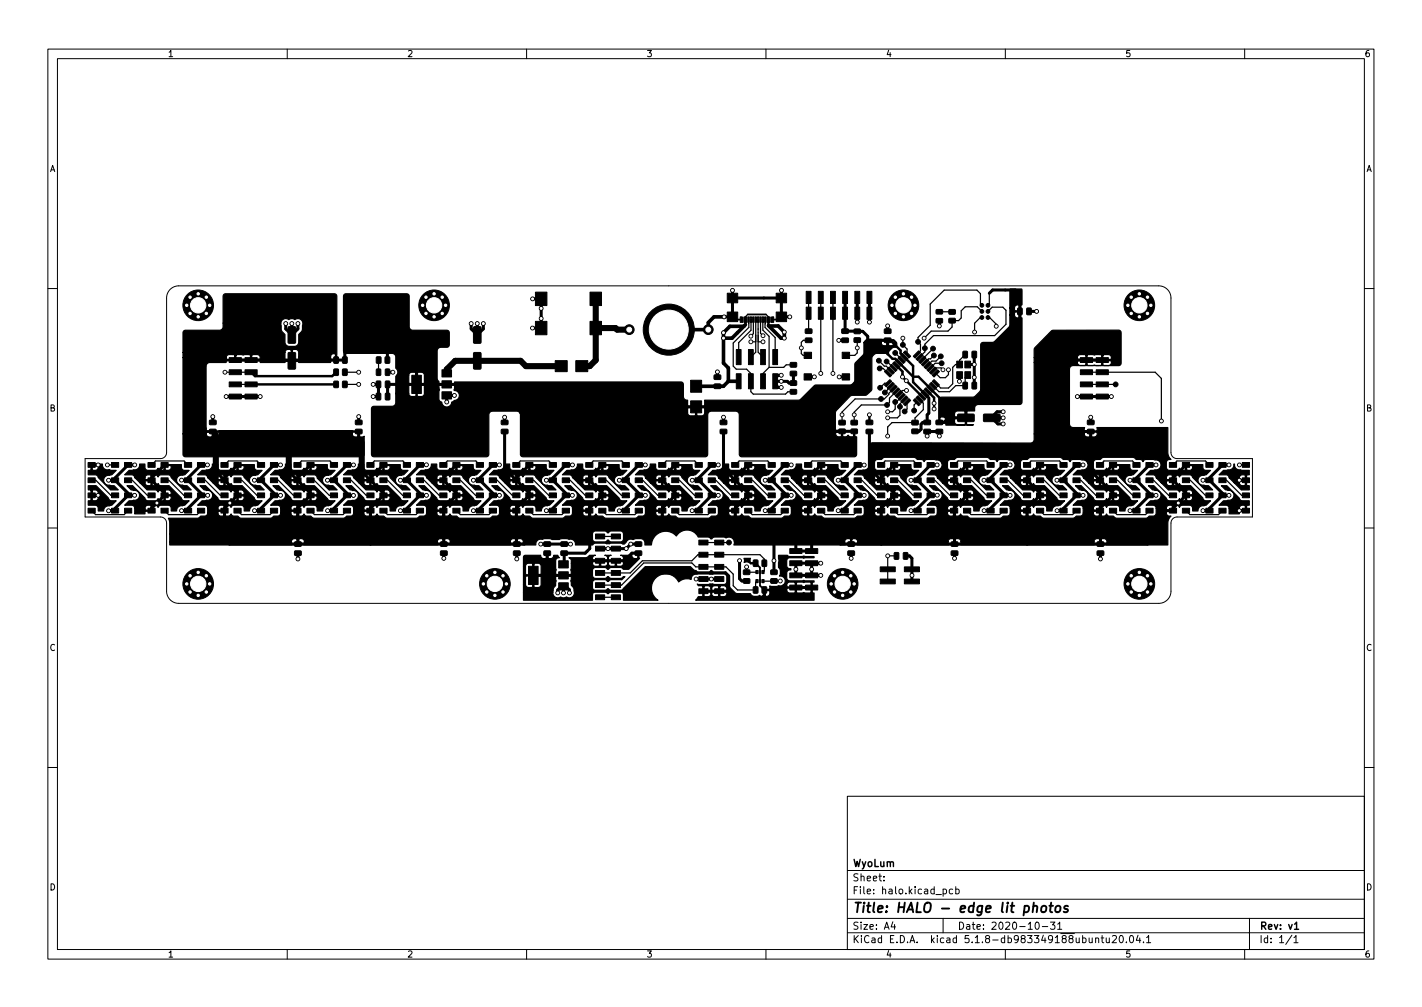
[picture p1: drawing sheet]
<svg xmlns="http://www.w3.org/2000/svg" width="297mm" height="210mm" viewBox="0 0 297 210" stroke-linecap="round" stroke-linejoin="round" font-family="sans-serif">
<defs><g id="words">
<text font-size="2.8" x="178" y="190.6">Title: HALO - edge lit photos</text>
<g font-size="2.1">
<text x="178" y="184">Sheet:</text>
<text x="178" y="181">WyoLum</text>
<text x="178" y="186.7">File: halo.kicad_pcb</text>
<text x="178" y="196.9">KiCad E.D.A. kicad 5.1.8-db983349188ubuntu20.04.1</text>
<text x="178" y="194.1">Size: A4</text>
<text x="200" y="194.1">Date: 2020-10-31</text>
<text x="263" y="194.1">Rev: v1</text>
<text x="263" y="196.9">Id: 1/1</text>
</g>
<g font-size="1.8">
<text x="35" y="11.9">1</text>
<text x="85" y="11.9">2</text>
<text x="135" y="11.9">3</text>
<text x="185" y="11.9">4</text>
<text x="235" y="11.9">5</text>
<text x="285" y="11.9">6</text>
<text x="10.3" y="35.9">A</text>
<text x="285.3" y="35.9">A</text>
<text x="10.3" y="85.9">B</text>
<text x="285.3" y="85.9">B</text>
<text x="10.3" y="135.9">C</text>
<text x="285.3" y="135.9">C</text>
<text x="10.3" y="185.9">D</text>
<text x="285.3" y="185.9">D</text>
<text x="35" y="199.9">1</text>
<text x="85" y="199.9">2</text>
<text x="135" y="199.9">3</text>
<text x="185" y="199.9">4</text>
<text x="235" y="199.9">5</text>
<text x="285" y="199.9">6</text>
</g>
</g></defs>
<g fill="none" stroke="#000" stroke-width=".21">
<path d="M10 10.2h277v190.1h-277zM12 12.2h273v186.1h-273zM60 10.2v2M110 10.2v2M160 10.2v2M210 10.2v2M260 10.2v2M10 60.2h2M35.5 60.4l1-.6 .8-.1h204.8a2.54 2.54 0 0 1 2.5 2.5v32.3a1.27 1.27 0 0 0 1.3 1.3h15.7v12.1h-15.7a1.27 1.27 0 0 0-1.3 1.3v14.2a2.54 2.54 0 0 1-2.5 2.6h-204.8a2.54 2.54 0 0 1-2.5-2.6v-14.2a1.27 1.27 0 0 0-1.3-1.3h-15.7v-12.1h15.7a1.27 1.27 0 0 0 1.3-1.3v-32.3l.2-.8zM285 60.2h2M10 110.2h2M285 110.2h2"/>
<path d="M10 160.2h2M177 166.3h108v32h-108zM285 160.2h2M60 198.3v2M110 198.3v2M160 198.3v2M177 194.8h108M177 191.8h108M177 187.8h108M177 181.8h108M184.6 183.8v.1M184.6 183v.1"/>
<path d="M186.5 192.5l-.4 1h1M186.9 193v1M197 191.8v3M197 185.7l.4-.1 .3 .3-.1 .7h-.6M199 185.7l-.4-.1-.3 .3 .1 .7h.6M199.6 185.7l.5-.1 .3 .3-.2 .7h-.6M199.6 185.1v1.5M210 198.3v2M216.4 192.7l.2-.2a.8 .8 0 0 1 .5 .8 .8 .8 0 0 1-.5 .7l-.2-.1-.2-.4zM217.7 193.5h1.2M219.4 192.5h1l-.5 .6 .4 .1v.7l-.2 .1-.7-.1M220.9 193l.5-.5v1.5"/>
<path d="M220.9 194h.9M228.9 196l.2-.2 .3 .1 .1 .9M228.9 195.8v1M230 195.8h.6M230.2 195.3v1.3l.4 .2M231.1 195.8v1h.4l.2-.1M231.7 195.8v1M232.4 195.5l.5-.2 .3 .5-.9 1h.9M233.9 195.5l.2-.2a.8 .8 0 0 1 .6 .8 .8 .8 0 0 1-.6 .7l-.2-.1-.1-.4zM235.3 196.7v.1M236.1 195.4l.2-.1a.8 .8 0 0 1 .5 .8 .8 .8 0 0 1-.5 .7 1 1 0 0 1-.2-1.4zM237.7 195.3l-.3 1h.9"/>
<path d="M238.1 195.8v1M238.9 196.7v.1M239.5 195.8l.4-.5v1.5M239.5 196.8h.9M260 198.3v2M261 191.8v6.5M269.9 195.3l-1.3 1.9M270.3 195.8l.4-.5v1.5M270.3 196.8h.8"/>
</g>
<path d="M270.4 193l.4-.5v1.5M270.4 194h.9" fill="none" stroke="#000" stroke-width=".3"/>
<path d="M215.8 189.3l.4-.2 .4 .1v1.3M217.7 189.3l.1-.1a.5 .5 0 0 1 .8 .3l-.1 .6-.2 .3a.5 .5 0 0 1-.8-.3zM219.2 189.1h.8M219.6 188.5l-.2 1.7v.2l.4 .1M220.6 189.3l.1-.1a.5 .5 0 0 1 .8 .3v.6l-.3 .3a.5 .5 0 0 1-.8-.3zM223.1 189.2a.49 .49 0 0 0-.8 .3l.1 .2 .6 .2 .1 .2-.3 .4-.6-.1" fill="none" stroke="#000" stroke-width=".4"/>
<g fill="#000" stroke="#000" stroke-width=".21">
<path d="M47.9 77.2h2.5v1h-2.5zM47.9 74.7h2.5v1h-2.5zM51.2 74.7h2.5v1h-2.5zM51.2 77.2h2.5v1h-2.5zM60.2 73.7l1.3-.1 .2 .1 .1 3.1-.2 .3h-1.2l-.2-.2zM60.2 68.3l1.3-.1 .2 .1 .1 3.1-.2 .3h-1.2l-.2-.2zM69.8 77.1h.9l-.1 1.3-.9-.1zM69.8 79.6l.9 .1-.1 1.2-.9-.1zM69.8 74.6h.9l-.1 1.2h-.9zM71.6 77.1h.9l-.1 1.3-.8-.1zM71.6 79.6l.9 .1-.1 1.2-.8-.1zM71.6 74.6h.9l-.1 1.2h-.8z"/>
<path d="M78.6 79.6l.7-.1 .2 .2 .1 1.1-.2 .2h-.6l-.2-.1zM78.7 77.1h.8v1.3l-.9-.1zM78.7 74.6h.9l-.1 1.2h-.9zM80.5 74.6h.9l-.1 1.2h-.8zM80.5 77.1h.9l-.1 1.3-.8-.1zM80.5 79.6l.7-.1 .2 .2 .1 1.1-.2 .2h-.6l-.2-.1zM86 78.4h2v3.8h-2zM92.3 79.5h2v1.5h-2zM92.3 77.2h2v1.5h-2zM99 68.3l1.3-.1 .2 .1v3.1l-.2 .3h-1.2l-.2-.2zM99 73.7l1.3-.1 .2 .1v3.1l-.2 .3h-1.2l-.2-.2zM111.8 61h2.4v2.8h-2.4z"/>
<path d="M111.8 67.1h2.4v2.8h-2.4zM116 75.3h2.5v2.3h-2.5zM120.3 75.3h2.5v2.3h-2.5zM123.2 67.1h2.4v2.8h-2.4zM123.2 61h2.4v2.8h-2.4zM149.2 78.3h1.3l.1 .2v.6l-.2 .1h-1.1l-.2-.2zM151.9 61.2h2.2v2h-2.2zM151.9 65.2h2.2v2h-2.2zM153.8 73h1v3.1h-1zM154.6 66.2h.6v1.1h-.6zM155.4 66.2h.6v1.1h-.6zM156.2 66.2h.3v1.1h-.3z"/>
<path d="M156.7 66.2h.3v1.1h-.3zM156.3 73h1v3.1h-1zM157.2 66.2h.3v1.1h-.3zM157.7 66.2h.3v1.1h-.3zM158.2 66.2h.3v1.1h-.3zM158.7 66.2h.3v1.1h-.3zM159.2 66.2h.3v1.1h-.3zM158.9 73h1v3.1h-1zM159.7 66.2h.3v1.1h-.3zM160.2 66.2h.6v1.1h-.6zM161 66.2h.6v1.1h-.6zM161.4 73h1v3.1h-1z"/>
<path d="M162.1 61.2h2.2v2h-2.2zM162.1 65.2h2.2v2h-2.2zM165.1 79.5h1.2l.1 .9-1.3 .1zM165.1 77.6l1.2-.1 .1 .9-1.3 .1zM165.1 75.7h1.2l.1 .9h-1.3zM168.4 60.8h1v2.6h-1zM168.4 64.1h1v2.6h-1zM168.3 70.6h1.2l.1 .2v.6l-.2 .1h-1.1l-.1-.2zM168.3 68.7h1.2l.1 .2v.6l-.2 .1h-1.1l-.1-.2zM168 78h1.5v1.3h-1.5zM168 73.5h1.5v1.3h-1.5zM170.9 64.1h1.1v2.6h-1.1z"/>
<path d="M170.9 60.8h1.1v2.6h-1.1zM173.5 60.8h1v2.6h-1zM173.5 64.1h1v2.6h-1zM176 64.1h1v2.6h-1zM176 60.8h1v2.6h-1zM175.9 70.6h1.2l.2 .2-.1 .6-.2 .1h-1.1l-.1-.2zM175.9 68.7h1.2l.2 .2-.1 .6-.2 .1h-1.1l-.1-.2zM175.9 73.5h1.6v1.3h-1.6zM175.9 78h1.6v1.3h-1.6zM178.6 60.8h1v2.6h-1zM178.6 64.1h1v2.6h-1zM178.4 70.6l1.3-.1v.9l-1.2 .1z"/>
<path d="M178.4 68.7h1.3v.9l-1.2 .1zM181.1 64.1h1v2.6h-1zM181.1 60.8h1v2.6h-1zM185.9 79.3l.4 .3-1.2 1.2-.3-.4zM184.8 68.7h1.2l.1 .2v.6l-.2 .1h-1.1l-.1-.2zM184.8 70.6h1.2l.1 .2v.6l-.2 .1h-1.1l-.1-.2zM184.8 77.6l.3-.4 1.2 1.1-.4 .4zM185.3 81l1.2-1.2 .3 .4-1.1 1.1zM185.3 77l.4-.4 1.1 1.2-.3 .4zM186.3 76.1l1.1 1.1-.4 .4-1.1-1.1zM186.8 75.5l1.2 1.1-.4 .4-1.1-1.1zM187 75.3l.4-.4 1.1 1.2-.4 .4z"/>
<path d="M187.6 74.8l.4-.4 1.1 1.1-.4 .4zM188.1 74.2l.4-.4 1.2 1.1-.4 .4zM188.7 73.6l.4-.4 1.1 1.2-.4 .4zM191.9 73.2l.4 .4-1.1 1.2-.4-.4zM192.5 73.8l.4 .4-1.2 1.1-.4-.4zM191.9 75.5l1.1-1.1 .4 .4-1.1 1.1zM193.6 74.9l.4 .4-1.1 1.2-.4-.4zM194.2 75.5l.3 .4-1.1 1.1-.4-.4zM194.7 76.1l.4 .4-1.1 1.1-.4-.4zM195.3 76.6l.4 .4-1.2 1.2-.3-.4zM195.9 77.2l.3 .4-1.1 1.1-.4-.4zM195.6 66.6l1.2-.1 .1 .9h-1.3z"/>
<path d="M195.6 64.7h1.2l.1 .8h-1.3zM198.3 64.7h1.2v.8l-1.2 .1zM198.3 66.5h1.2v.8l-1.2 .1zM199.8 77.6h1.2v1.4h-1.2zM199.8 75.4h1.2v1.4h-1.2zM201.2 73.4l.7-.1 .2 .1v1.1l-.1 .2-.7 .1-.2-.2zM201.2 79.9l.7-.1 .2 .1v1.1l-.1 .2h-.7l-.2-.1zM201.5 75.4h1.2v1.4h-1.2zM201.5 77.6h1.2v1.4h-1.2zM203.1 73.4l.7-.1 .2 .1v1.1l-.1 .2-.7 .1-.2-.2zM203.1 79.9l.7-.1 .2 .1v1.1l-.1 .2h-.7l-.2-.1zM212.6 64.4l.7-.1 .2 .1v1.1l-.1 .2h-.6l-.2-.1z"/>
<path d="M214.5 64.4l.7-.1 .2 .1v1.1l-.1 .2h-.6l-.2-.1zM225.7 74.7h2.5v1h-2.5zM225.7 77.2h2.5v1h-2.5zM229 77.2h2.5v1h-2.5zM229 74.7h2.5v1h-2.5zM18.4 96.6h1.5v1h-1.5zM23.3 96.6h1.5v1h-1.5zM26 99.8h1.5v1h-1.5zM26 96.6h1.5v1h-1.5zM30.9 99.8h1.5v1h-1.5zM30.9 96.6h1.5v1h-1.5zM33.6 96.6h1.5v1h-1.5z"/>
<path d="M38.5 96.6h1.5v1h-1.5zM41.3 99.8h1.4v1h-1.4zM41.3 96.6h1.4v1h-1.4zM43.8 89.7l1.2-.1 .2 .2-.1 .7-.2 .1h-1l-.2-.2zM43.8 87.8l1.2-.1 .2 .2-.1 .7-.2 .1h-1l-.2-.2zM46.2 99.8h1.4v1h-1.4zM46.2 96.6h1.4v1h-1.4zM47.9 82.3h2.5v1h-2.5zM47.9 79.8h2.5v1h-2.5zM48.9 96.6h1.5v1h-1.5zM51.2 79.8h2.5v1h-2.5zM51.2 82.3h2.5v1h-2.5z"/>
<path d="M53.8 96.6h1.5v1h-1.5zM56.5 99.8h1.5v1h-1.5zM56.5 96.6h1.5v1h-1.5zM61.4 99.8h1.5v1h-1.5zM61.4 96.6h1.5v1h-1.5zM64.1 96.6h1.5v1h-1.5zM69 96.6h1.5v1h-1.5zM71.7 96.6h1.5v1h-1.5zM71.7 99.8h1.5v1h-1.5zM74.3 87.8l1.2-.1 .2 .2-.1 .7-.2 .1h-1.1l-.1-.2zM74.3 89.7l1.2-.1 .2 .2-.1 .7-.2 .1h-1.1l-.1-.2zM76.6 96.6h1.5v1h-1.5z"/>
<path d="M76.6 99.8h1.5v1h-1.5zM78.6 82.1h.7l.2 .1 .1 1.1-.2 .2h-.6l-.2-.1zM79.4 96.6h1.4v1h-1.4zM80.5 82.1h.7l.2 .1 .1 1.1-.2 .2h-.6l-.2-.1zM84.3 96.6h1.4v1h-1.4zM87 99.8h1.5v1h-1.5zM87 96.6h1.5v1h-1.5zM91.9 99.8h1.5v1h-1.5zM91.9 96.6h1.5v1h-1.5zM92.3 81.8h2v1.5h-2zM94.6 96.6h1.5v1h-1.5zM99.5 96.6h1.5v1h-1.5z"/>
<path d="M102.2 99.8h1.5v1h-1.5zM102.2 96.6h1.5v1h-1.5zM104.8 87.8l1.2-.1 .1 .2v.7l-.2 .1h-1.1l-.1-.2zM104.8 89.7l1.2-.1 .1 .2v.7l-.2 .1h-1.1l-.1-.2zM107.1 99.8h1.5v1h-1.5zM107.1 96.6h1.5v1h-1.5zM109.8 96.6h1.5v1h-1.5zM114.7 96.6h1.5v1h-1.5zM117.5 99.8h1.4v1h-1.4zM117.5 96.6h1.4v1h-1.4zM122.4 99.8h1.4v1h-1.4zM122.4 96.6h1.4v1h-1.4z"/>
<path d="M125.1 96.6h1.5v1h-1.5zM130 96.6h1.5v1h-1.5zM132.7 96.6h1.5v1h-1.5zM132.7 99.8h1.5v1h-1.5zM137.6 96.6h1.5v1h-1.5zM137.6 99.8h1.5v1h-1.5zM140.3 96.6h1.5v1h-1.5zM145.2 96.6h1.5v1h-1.5zM144.3 79.4h2.3v2.5h-2.3zM144.3 83.7h2.3v2.5h-2.3zM147.9 96.6h1.5v1h-1.5zM147.9 99.8h1.5v1h-1.5z"/>
<path d="M149.2 80.2h1.3l.1 .2v.6l-.2 .1h-1.1l-.2-.2zM150.5 87.8l1.2-.1 .2 .2-.1 .7-.2 .1h-1.1l-.1-.2zM150.5 89.7l1.2-.1 .2 .2-.1 .7-.2 .1h-1.1l-.1-.2zM152.8 96.6h1.5v1h-1.5zM152.8 99.8h1.5v1h-1.5zM153.8 78h1v3.2h-1zM155.6 96.6h1.4v1h-1.4zM156.3 78h1v3.2h-1zM158.9 78h1v3.2h-1zM160.5 96.6h1.4v1h-1.4zM161.4 78h1v3.2h-1zM163.2 99.8h1.5v1h-1.5z"/>
<path d="M163.2 96.6h1.5v1h-1.5zM165.1 81.4l1.2-.1 .1 .9-1.3 .1zM168.1 99.8h1.5v1h-1.5zM168.1 96.6h1.5v1h-1.5zM170.8 96.6h1.5v1h-1.5zM175.7 96.6h1.5v1h-1.5zM175.3 87.8h1.2l.1 .8-1.3 .1zM175.3 89.6h1.2l.1 .9h-1.3zM177.8 87.8h1.2l.1 .8-1.3 .1zM177.8 89.6h1.2l.1 .9h-1.3zM178.4 99.8h1.5v1h-1.5zM178.4 96.6h1.5v1h-1.5z"/>
<path d="M181 89.7l1.2-.1 .1 .2v.7l-.2 .1h-1.1l-.1-.2zM181 87.8l1.2-.1 .1 .2v.7l-.2 .1h-1.1l-.1-.2zM183.3 99.8h1.5v1h-1.5zM183.3 96.6h1.5v1h-1.5zM186 96.6h1.5v1h-1.5zM187 80.4l.4 .4-1.1 1.1-.4-.4zM186.5 82.1l1.1-1.1 .4 .3-1.2 1.2zM188.1 81.5l.4 .4-1.1 1.1-.4-.4zM187.6 83.2l1.1-1.1 .4 .4-1.1 1.1zM189.3 82.6l.4 .4-1.2 1.2-.4-.4zM189.8 83.2l.4 .4-1.1 1.1-.4-.4zM190.9 96.6h1.5v1h-1.5z"/>
<path d="M190.5 87.8h1.2l.1 .8-1.3 .1zM190.5 89.6h1.2l.1 .9h-1.3zM190.8 83.6l.4-.4 1.1 1.1-.4 .4zM191.3 83l.4-.4 1.2 1.2-.4 .4zM191.9 82.5l.4-.4 1.1 1.1-.4 .4zM192.9 81.5l1.1 1.1-.4 .4-1.1-1.1zM193 89.7l1.3-.1 .1 .2v.7l-.2 .1h-1.1l-.1-.2zM193 87.8l1.3-.1 .1 .2v.7l-.2 .1h-1.1l-.1-.2zM193 81.3l.4-.3 1.1 1.1-.3 .4zM193.6 80.8l.4-.4 1.1 1.1-.4 .4zM193.7 99.8h1.4v1h-1.4zM193.7 96.6h1.4v1h-1.4z"/>
<path d="M194.5 79.8l1.2 1.2-.4 .3-1.1-1.1zM194.7 79.6l.4-.3 1.1 1.1-.3 .4zM195.6 89.7l1.2-.1 .1 .2v.7l-.2 .1h-1.1l-.1-.2zM195.6 87.8l1.2-.1 .1 .2v.7l-.2 .1h-1.1l-.1-.2zM198.6 99.8h1.4v1h-1.4zM198.6 96.6h1.4v1h-1.4zM201.3 96.6h1.5v1h-1.5zM200.1 86.5h3.3l.1 .2v1.2l-.2 .1h-3.1l-.2-.2zM206.2 96.6h1.5v1h-1.5zM205.5 86.5h3.3l.1 .2v1.2l-.2 .1h-3.1l-.2-.2zM208.9 96.6h1.5v1h-1.5zM208.9 99.8h1.5v1h-1.5z"/>
<path d="M213.8 96.6h1.5v1h-1.5zM213.8 99.8h1.5v1h-1.5zM216.5 96.6h1.5v1h-1.5zM221.4 96.6h1.5v1h-1.5zM224.1 96.6h1.5v1h-1.5zM224.1 99.8h1.5v1h-1.5zM225.7 79.8h2.5v1h-2.5zM225.7 82.3h2.5v1h-2.5zM227.2 87.8l1.2-.1 .2 .2-.1 .7-.2 .1h-1.1l-.1-.2zM227.2 89.7l1.2-.1 .2 .2-.1 .7-.2 .1h-1.1l-.1-.2zM229 82.3h2.5v1h-2.5zM229 79.8h2.5v1h-2.5z"/>
<path d="M229 96.6h1.5v1h-1.5zM229 99.8h1.5v1h-1.5zM231.8 96.6h1.4v1h-1.4zM236.7 96.6h1.4v1h-1.4zM239.4 96.6h1.5v1h-1.5zM239.4 99.8h1.5v1h-1.5zM244.3 96.6h1.5v1h-1.5zM244.3 99.8h1.5v1h-1.5zM247 96.6h1.5v1h-1.5zM251.9 96.6h1.5v1h-1.5zM254.6 96.6h1.5v1h-1.5zM254.6 99.8h1.5v1h-1.5z"/>
<path d="M259.5 96.6h1.5v1h-1.5zM259.5 99.8h1.5v1h-1.5zM18.4 106.1h1.5v1h-1.5zM18.4 102.9h1.5v1h-1.5zM18.4 99.8h1.5v1h-1.5zM23.3 106.1h1.5v1h-1.5zM23.3 102.9h1.5v1h-1.5zM23.3 99.8h1.5v1h-1.5zM26 106.1h1.5v1h-1.5zM26 102.9h1.5v1h-1.5zM30.9 106.1h1.5v1h-1.5zM30.9 102.9h1.5v1h-1.5z"/>
<path d="M33.6 99.8h1.5v1h-1.5zM33.6 102.9h1.5v1h-1.5zM33.6 106.1h1.5v1h-1.5zM38.5 99.8h1.5v1h-1.5zM38.5 102.9h1.5v1h-1.5zM38.5 106.1h1.5v1h-1.5zM41.3 102.9h1.4v1h-1.4zM41.3 106.1h1.4v1h-1.4zM46.2 102.9h1.4v1h-1.4zM46.2 106.1h1.4v1h-1.4zM48.9 102.9h1.5v1h-1.5zM48.9 106.1h1.5v1h-1.5z"/>
<path d="M48.9 99.8h1.5v1h-1.5zM53.8 102.9h1.5v1h-1.5zM53.8 106.1h1.5v1h-1.5zM53.8 99.8h1.5v1h-1.5zM56.5 106.1h1.5v1h-1.5zM56.5 102.9h1.5v1h-1.5zM61.6 113.2l1.2-.1 .2 .2-.1 .7-.2 .1h-1.1l-.1-.2zM61.6 115.1l1.2-.1 .2 .2-.1 .7-.2 .1h-1.1l-.1-.2zM61.4 106.1h1.5v1h-1.5zM61.4 102.9h1.5v1h-1.5zM64.1 99.8h1.5v1h-1.5zM64.1 102.9h1.5v1h-1.5z"/>
<path d="M64.1 106.1h1.5v1h-1.5zM69 99.8h1.5v1h-1.5zM69 102.9h1.5v1h-1.5zM69 106.1h1.5v1h-1.5zM71.7 106.1h1.5v1h-1.5zM71.7 102.9h1.5v1h-1.5zM76.6 106.1h1.5v1h-1.5zM76.6 102.9h1.5v1h-1.5zM79.4 99.8h1.4v1h-1.4zM79.4 102.9h1.4v1h-1.4zM79.4 106.1h1.4v1h-1.4zM84.3 99.8h1.4v1h-1.4z"/>
<path d="M84.3 102.9h1.4v1h-1.4zM84.3 106.1h1.4v1h-1.4zM87 106.1h1.5v1h-1.5zM87 102.9h1.5v1h-1.5zM92.1 113.2l1.2-.1 .1 .2v.7l-.2 .1h-1.1l-.1-.2zM92.1 115.1l1.2-.1 .1 .2v.7l-.2 .1h-1.1l-.1-.2zM91.9 106.1h1.5v1h-1.5zM91.9 102.9h1.5v1h-1.5zM94.6 99.8h1.5v1h-1.5zM94.6 102.9h1.5v1h-1.5zM94.6 106.1h1.5v1h-1.5zM99.5 99.8h1.5v1h-1.5z"/>
<path d="M99.5 102.9h1.5v1h-1.5zM99.5 106.1h1.5v1h-1.5zM102.2 106.1h1.5v1h-1.5zM102.2 102.9h1.5v1h-1.5zM107.3 113.2l1.2-.1 .2 .2-.1 .7-.2 .1h-1l-.2-.2zM107.3 115.1l1.2-.1 .2 .2-.1 .7-.2 .1h-1l-.2-.2zM107.1 106.1h1.5v1h-1.5zM107.1 102.9h1.5v1h-1.5zM109.8 99.8h1.5v1h-1.5zM109.8 102.9h1.5v1h-1.5zM109.8 106.1h1.5v1h-1.5zM110.4 118.2h2v3.8h-2z"/>
<path d="M114.7 99.8h1.5v1h-1.5zM114.7 102.9h1.5v1h-1.5zM114.7 106.1h1.5v1h-1.5zM113.6 113.2l1.3-.1 .1 .2v.7l-.2 .1h-1.1l-.1-.2zM113.6 115.1l1.3-.1 .1 .2v.7l-.2 .1h-1.1l-.1-.2zM117.2 115.1l1.2-.1 .2 .2v.7l-.2 .1h-1.1l-.2-.2zM117.2 113.2l1.2-.1 .2 .2v.7l-.2 .1h-1.1l-.2-.2zM116.7 117.1h2v1.5h-2zM116.7 119.4h2v1.5h-2zM117.5 102.9h1.4v1h-1.4zM117.5 106.1h1.4v1h-1.4zM122.4 102.9h1.4v1h-1.4z"/>
<path d="M122.4 106.1h1.4v1h-1.4zM124.4 116.6h1.9v1h-1.9zM124.4 111.5h1.9v1h-1.9zM124.4 114h1.9v1.1h-1.9zM124.4 119.1h1.9v1h-1.9zM125.1 99.8h1.5v1h-1.5zM125.1 102.9h1.5v1h-1.5zM125.1 106.1h1.5v1h-1.5zM127.7 119.1h1.9v1h-1.9zM127.7 114h1.9v1.1h-1.9zM127.7 111.5h1.9v1h-1.9zM127.7 116.6h1.9v1h-1.9z"/>
<path d="M130 99.8h1.5v1h-1.5zM130 102.9h1.5v1h-1.5zM130 106.1h1.5v1h-1.5zM132.7 113.2l1.2-.1 .2 .2-.1 .7-.2 .1h-1l-.2-.2zM132.7 115.1l1.2-.1 .2 .2-.1 .7-.2 .1h-1l-.2-.2zM132.7 106.1h1.5v1h-1.5zM132.7 102.9h1.5v1h-1.5zM137.6 106.1h1.5v1h-1.5zM137.6 102.9h1.5v1h-1.5zM140.3 99.8h1.5v1h-1.5zM140.3 106.1h1.5v1h-1.5zM140.3 102.9h1.5v1h-1.5z"/>
<path d="M145.2 99.8h1.5v1h-1.5zM145.2 106.1h1.5v1h-1.5zM145.2 102.9h1.5v1h-1.5zM146 115.3h1.9v1h-1.9zM146 117.9h1.9v1h-1.9zM146 112.8h1.9v1h-1.9zM147.9 102.9h1.5v1h-1.5zM147.9 106.1h1.5v1h-1.5zM149.3 112.8h1.9v1h-1.9zM149.3 117.9h1.9v1h-1.9zM149.3 115.3h1.9v1h-1.9zM152.8 102.9h1.5v1h-1.5z"/>
<path d="M152.8 106.1h1.5v1h-1.5zM155.6 99.8h1.4v1h-1.4zM155.6 102.9h1.4v1h-1.4zM155.6 106.1h1.4v1h-1.4zM155.3 119h1.2l.1 .9h-1.2zM157.9 119.1h.4v.7h-.4zM157.4 117h.9l-.1 1.3-.8-.1zM158.5 119.1h.5v.7h-.5zM159.2 119.1h.4v.7h-.4zM159.2 117h.9v1.3l-.9-.1zM160.5 99.8h1.4v1h-1.4zM160.5 102.9h1.4v1h-1.4z"/>
<path d="M160.5 106.1h1.4v1h-1.4zM161 119h1.3v.9h-1.2zM163.2 102.9h1.5v1h-1.5zM163.2 106.1h1.5v1h-1.5zM165 114.5h2.5v1.1h-2.5zM165 117.1h2.5v1h-2.5zM168.3 117.1h2.5v1h-2.5zM168.3 114.5h2.5v1.1h-2.5zM168.1 102.9h1.5v1h-1.5zM168.1 106.1h1.5v1h-1.5zM170.8 99.8h1.5v1h-1.5zM170.8 102.9h1.5v1h-1.5z"/>
<path d="M170.8 106.1h1.5v1h-1.5zM175.7 99.8h1.5v1h-1.5zM175.7 102.9h1.5v1h-1.5zM175.7 106.1h1.5v1h-1.5zM177.1 115.1l1.3-.1 .1 .2v.7l-.2 .1h-1.1l-.1-.2zM177.1 113.2l1.3-.1 .1 .2v.7l-.2 .1h-1.1l-.1-.2zM178.4 106.1h1.5v1h-1.5zM178.4 102.9h1.5v1h-1.5zM183.3 106.1h1.5v1h-1.5zM183.3 102.9h1.5v1h-1.5zM186 99.8h1.5v1h-1.5zM186 102.9h1.5v1h-1.5z"/>
<path d="M186 106.1h1.5v1h-1.5zM183.9 118.4h3.1v1h-3.1zM186.8 115.4l.7-.1 .2 .2 .1 1.1-.2 .2h-.6l-.2-.1zM188.7 115.4l.7-.1 .2 .2 .1 1.1-.2 .2h-.6l-.2-.1zM190.9 99.8h1.5v1h-1.5zM190.9 102.9h1.5v1h-1.5zM190.9 106.1h1.5v1h-1.5zM188.9 118.4h3.2v1h-3.2zM193.7 102.9h1.4v1h-1.4zM193.7 106.1h1.4v1h-1.4zM198.7 115.1l1.3-.1 .1 .2v.7l-.2 .1h-1.1l-.1-.2zM198.7 113.2l1.3-.1 .1 .2v.7l-.2 .1h-1.1l-.1-.2z"/>
<path d="M198.6 102.9h1.4v1h-1.4zM198.6 106.1h1.4v1h-1.4zM201.3 99.8h1.5v1h-1.5zM201.3 106.1h1.5v1h-1.5zM201.3 102.9h1.5v1h-1.5zM206.2 99.8h1.5v1h-1.5zM206.2 106.1h1.5v1h-1.5zM206.2 102.9h1.5v1h-1.5zM208.9 106.1h1.5v1h-1.5zM208.9 102.9h1.5v1h-1.5zM213.8 106.1h1.5v1h-1.5zM213.8 102.9h1.5v1h-1.5z"/>
<path d="M216.5 99.8h1.5v1h-1.5zM216.5 106.1h1.5v1h-1.5zM216.5 102.9h1.5v1h-1.5zM221.4 99.8h1.5v1h-1.5zM221.4 106.1h1.5v1h-1.5zM221.4 102.9h1.5v1h-1.5zM224.1 106.1h1.5v1h-1.5zM224.1 102.9h1.5v1h-1.5zM229.2 113.2l1.3-.1 .1 .2v.7l-.2 .1h-1.1l-.2-.2zM229.2 115.1l1.3-.1 .1 .2v.7l-.2 .1h-1.1l-.2-.2zM229 106.1h1.5v1h-1.5zM229 102.9h1.5v1h-1.5z"/>
<path d="M231.8 99.8h1.4v1h-1.4zM231.8 102.9h1.4v1h-1.4zM231.8 106.1h1.4v1h-1.4zM236.7 99.8h1.4v1h-1.4zM236.7 102.9h1.4v1h-1.4zM236.7 106.1h1.4v1h-1.4zM239.4 102.9h1.5v1h-1.5zM239.4 106.1h1.5v1h-1.5zM244.3 102.9h1.5v1h-1.5zM244.3 106.1h1.5v1h-1.5zM247 99.8h1.5v1h-1.5zM247 106.1h1.5v1h-1.5z"/>
<path d="M247 102.9h1.5v1h-1.5zM251.9 99.8h1.5v1h-1.5zM251.9 106.1h1.5v1h-1.5zM251.9 102.9h1.5v1h-1.5zM254.6 102.9h1.5v1h-1.5zM254.6 106.1h1.5v1h-1.5zM259.5 102.9h1.5v1h-1.5zM259.5 106.1h1.5v1h-1.5zM116.7 121.7h2v1.5h-2zM124.4 121.7h1.9v1h-1.9zM124.4 124.2h1.9v1h-1.9zM127.7 124.2h1.9v1h-1.9z"/>
<path d="M127.7 121.7h1.9v1h-1.9zM146 120.4h1.9v1h-1.9zM146 122.9h1.9v1h-1.9zM149.3 122.9h1.9v1h-1.9zM149.3 120.4h1.9v1h-1.9zM155.3 120.9l1.2-.1 .1 .9-1.2 .1zM157.9 121h.4v.7h-.4zM157.4 122.6h.9l-.1 1.2h-.8zM158.5 121h.5v.7h-.5zM159.2 121h.4v.7h-.4zM159.2 122.6h.9v1.2h-.9zM161 120.9l1.3-.1v.9l-1.2 .1z"/>
<path d="M165 119.6h2.5v1h-2.5zM165 122.2h2.5v1h-2.5zM168.3 122.2h2.5v1h-2.5zM168.3 119.6h2.5v1h-2.5zM183.9 120.9h3.1v1h-3.1zM188.9 120.9h3.2v1h-3.2z"/>
<circle cx="39" cy="63.7" r=".4"/>
<circle cx="39.7" cy="65.4" r=".4"/>
<circle cx="39.7" cy="62.1" r=".4"/>
<circle cx="41.4" cy="66.1" r=".4"/>
<circle cx="41.4" cy="61.3" r=".4"/>
<circle cx="41.4" cy="63.7" r="3.2"/>
<circle cx="43.1" cy="65.4" r=".4"/>
<circle cx="43.1" cy="62.1" r=".4"/>
<circle cx="43.8" cy="63.7" r=".4"/>
<circle cx="47" cy="77.7" r=".4"/>
<circle cx="59.7" cy="67.6" r=".4"/>
<circle cx="61" cy="67.6" r=".4"/>
<circle cx="62.2" cy="67.6" r=".4"/>
<circle cx="74.9" cy="77.7" r=".4"/>
<circle cx="82.1" cy="77.7" r=".4"/>
<circle cx="88.3" cy="63.7" r=".4"/>
<circle cx="89" cy="62.1" r=".4"/>
<circle cx="89" cy="65.4" r=".4"/>
<circle cx="90.7" cy="61.3" r=".4"/>
<circle cx="90.7" cy="66.1" r=".4"/>
<circle cx="90.7" cy="63.7" r="3.2"/>
<circle cx="92.4" cy="62.1" r=".4"/>
<circle cx="92.4" cy="65.4" r=".4"/>
<circle cx="93.1" cy="63.7" r=".4"/>
<circle cx="98.4" cy="67.6" r=".4"/>
<circle cx="99.7" cy="67.6" r=".4"/>
<circle cx="101" cy="67.6" r=".4"/>
<circle cx="111.2" cy="68.5" r=".4"/>
<circle cx="111.3" cy="62.4" r=".4"/>
<circle cx="113" cy="66.5" r=".4"/>
<circle cx="113" cy="64.4" r=".4"/>
<circle cx="131.4" cy="68.8" r="1.02"/>
<circle cx="139.7" cy="68.8" r="5.3"/>
<circle cx="148" cy="68.8" r="1.02"/>
<circle cx="149.9" cy="77.6" r=".4"/>
<circle cx="151.1" cy="69.5" r=".4"/>
<circle cx="151.1" cy="70.6" r=".4"/>
<circle cx="151.3" cy="66.2" r=".4"/>
<circle cx="153" cy="60.6" r=".4"/>
<circle cx="156.8" cy="71.4" r=".4"/>
<circle cx="156.8" cy="70.2" r=".4"/>
<circle cx="159.4" cy="71.4" r=".4"/>
<circle cx="159.4" cy="70.1" r=".4"/>
<circle cx="163.2" cy="78.4" r=".4"/>
<circle cx="163.2" cy="79.6" r=".4"/>
<circle cx="163.2" cy="60.6" r=".4"/>
<circle cx="163.8" cy="70.6" r=".4"/>
<circle cx="163.8" cy="69.3" r=".4"/>
<circle cx="165" cy="66.2" r=".4"/>
<circle cx="167.4" cy="72.6" r=".4"/>
<circle cx="170.1" cy="78.7" r=".4"/>
<circle cx="171.4" cy="78" r=".4"/>
<circle cx="174" cy="78" r=".4"/>
<circle cx="175.2" cy="71.1" r=".4"/>
<circle cx="175.3" cy="78.7" r=".4"/>
<circle cx="179.1" cy="67.3" r=".4"/>
<circle cx="179.1" cy="72.6" r=".4"/>
<circle cx="181.6" cy="67.3" r=".4"/>
<circle cx="183.6" cy="75.3" r=".5"/>
<circle cx="183.8" cy="76.9" r=".5"/>
<circle cx="185.2" cy="75.5" r=".5"/>
<circle cx="185.4" cy="68" r=".4"/>
<circle cx="186.3" cy="63.7" r=".4"/>
<circle cx="187" cy="73.7" r=".5"/>
<circle cx="187" cy="62.1" r=".4"/>
<circle cx="187" cy="65.4" r=".4"/>
<circle cx="188.5" cy="78.7" r=".4"/>
<circle cx="188.6" cy="72" r=".5"/>
<circle cx="188.6" cy="70.6" r=".4"/>
<circle cx="188.7" cy="61.3" r=".4"/>
<circle cx="188.7" cy="66.1" r=".4"/>
<circle cx="188.7" cy="63.7" r="3.2"/>
<circle cx="189.3" cy="79.5" r=".4"/>
<circle cx="190.4" cy="62.1" r=".4"/>
<circle cx="190.4" cy="65.4" r=".4"/>
<circle cx="191.1" cy="63.7" r=".4"/>
<circle cx="191.8" cy="71.4" r=".5"/>
<circle cx="193" cy="70.6" r=".4"/>
<circle cx="193.2" cy="72.7" r=".5"/>
<circle cx="194.9" cy="72.8" r=".5"/>
<circle cx="195.1" cy="74.2" r=".5"/>
<circle cx="196.2" cy="68.1" r=".4"/>
<circle cx="196.5" cy="74.4" r=".5"/>
<circle cx="196.7" cy="75.8" r=".5"/>
<circle cx="197" cy="77.2" r=".4"/>
<circle cx="198.1" cy="77.2" r=".4"/>
<circle cx="200.4" cy="79.6" r=".4"/>
<circle cx="203.5" cy="78.8" r=".4"/>
<circle cx="203.5" cy="76.1" r=".4"/>
<circle cx="203.6" cy="69.3" r=".4"/>
<circle cx="205.1" cy="66.3" r=".39"/>
<circle cx="205.1" cy="63.7" r=".39"/>
<circle cx="205.1" cy="65" r=".39"/>
<circle cx="206.4" cy="66.3" r=".39"/>
<circle cx="206.4" cy="65" r=".39"/>
<circle cx="206.4" cy="63.7" r=".39"/>
<circle cx="208.1" cy="68.1" r=".4"/>
<circle cx="216.5" cy="65" r=".4"/>
<circle cx="235.6" cy="63.7" r=".4"/>
<circle cx="236.3" cy="62.1" r=".4"/>
<circle cx="236.3" cy="65.4" r=".4"/>
<circle cx="238" cy="66.1" r=".4"/>
<circle cx="238" cy="61.3" r=".4"/>
<circle cx="238" cy="63.7" r="3.2"/>
<circle cx="239.7" cy="65.4" r=".4"/>
<circle cx="239.7" cy="62.1" r=".4"/>
<circle cx="240.4" cy="63.7" r=".4"/>
<circle cx="20.5" cy="97.1" r=".4"/>
<circle cx="22.4" cy="97.1" r=".4"/>
<circle cx="28.1" cy="97.1" r=".4"/>
<circle cx="43.3" cy="97.1" r=".4"/>
<circle cx="44.4" cy="87" r=".4"/>
<circle cx="47.2" cy="82.8" r=".4"/>
<circle cx="54.4" cy="82.8" r=".4"/>
<circle cx="58.6" cy="97.1" r=".4"/>
<circle cx="73.8" cy="97.1" r=".4"/>
<circle cx="74.9" cy="87" r=".4"/>
<circle cx="74.9" cy="80.3" r=".4"/>
<circle cx="78" cy="82.8" r=".4"/>
<circle cx="78" cy="80.3" r=".4"/>
<circle cx="89.1" cy="97" r=".4"/>
<circle cx="93.3" cy="83.9" r=".4"/>
<circle cx="94.9" cy="82.6" r=".4"/>
<circle cx="104.3" cy="97.1" r=".4"/>
<circle cx="105.4" cy="87.1" r=".4"/>
<circle cx="119.6" cy="97.1" r=".4"/>
<circle cx="134.8" cy="97.1" r=".4"/>
<circle cx="150" cy="97.1" r=".4"/>
<circle cx="151.1" cy="87.1" r=".4"/>
<circle cx="163.2" cy="80.9" r=".4"/>
<circle cx="165.3" cy="97.1" r=".4"/>
<circle cx="175.9" cy="86.6" r=".4"/>
<circle cx="178.4" cy="86.6" r=".4"/>
<circle cx="180.5" cy="97.1" r=".4"/>
<circle cx="181.6" cy="86.6" r=".4"/>
<circle cx="183.9" cy="81" r=".5"/>
<circle cx="184" cy="83.3" r=".5"/>
<circle cx="184.8" cy="82" r=".5"/>
<circle cx="185.3" cy="84.6" r=".5"/>
<circle cx="185.4" cy="86" r=".4"/>
<circle cx="185.4" cy="91.1" r=".4"/>
<circle cx="185.4" cy="87.2" r=".4"/>
<circle cx="187" cy="83.9" r=".5"/>
<circle cx="188" cy="84.9" r=".5"/>
<circle cx="189" cy="85.9" r=".5"/>
<circle cx="189.4" cy="81.5" r=".4"/>
<circle cx="190.9" cy="85.7" r=".5"/>
<circle cx="193.7" cy="91.1" r=".4"/>
<circle cx="195.1" cy="84.2" r=".4"/>
<circle cx="195.1" cy="85.4" r=".4"/>
<circle cx="195.8" cy="97.1" r=".4"/>
<circle cx="196.2" cy="91.1" r=".4"/>
<circle cx="209.5" cy="87.2" r=".4"/>
<circle cx="209.5" cy="86" r=".4"/>
<circle cx="209.5" cy="88.5" r=".4"/>
<circle cx="211" cy="97.1" r=".4"/>
<circle cx="225" cy="82.8" r=".4"/>
<circle cx="226.2" cy="97.1" r=".4"/>
<circle cx="227.8" cy="87.1" r=".4"/>
<circle cx="232.2" cy="82.8" r=".4"/>
<circle cx="233" cy="80.3" r=".5"/>
<circle cx="241.5" cy="97.1" r=".4"/>
<circle cx="242.6" cy="87.9" r=".4"/>
<circle cx="256.7" cy="97.1" r=".4"/>
<circle cx="258.9" cy="97.1" r=".4"/>
<circle cx="20.5" cy="103.4" r=".4"/>
<circle cx="22.7" cy="106.6" r=".4"/>
<circle cx="22.7" cy="100.3" r=".4"/>
<circle cx="28.1" cy="103.4" r=".4"/>
<circle cx="32.8" cy="105" r=".4"/>
<circle cx="37.9" cy="106.6" r=".4"/>
<circle cx="37.9" cy="100.2" r=".4"/>
<circle cx="41.4" cy="119.5" r=".4"/>
<circle cx="43.4" cy="103.4" r=".4"/>
<circle cx="48" cy="105" r=".4"/>
<circle cx="53.1" cy="100.3" r=".4"/>
<circle cx="53.2" cy="106.6" r=".4"/>
<circle cx="58.6" cy="103.4" r=".4"/>
<circle cx="62.2" cy="116.7" r=".4"/>
<circle cx="68.4" cy="100.3" r=".4"/>
<circle cx="68.4" cy="106.6" r=".4"/>
<circle cx="73.8" cy="103.4" r=".4"/>
<circle cx="83.6" cy="106.6" r=".4"/>
<circle cx="83.6" cy="100.3" r=".4"/>
<circle cx="89.1" cy="103.4" r=".4"/>
<circle cx="92.7" cy="116.6" r=".4"/>
<circle cx="98.9" cy="106.6" r=".4"/>
<circle cx="98.9" cy="100.3" r=".4"/>
<circle cx="103.4" cy="119.5" r=".4"/>
<circle cx="104.3" cy="103.4" r=".4"/>
<circle cx="107.9" cy="116.7" r=".4"/>
<circle cx="113" cy="113.6" r=".4"/>
<circle cx="114.1" cy="106.6" r=".4"/>
<circle cx="114.1" cy="100.3" r=".4"/>
<circle cx="119.2" cy="113.6" r=".4"/>
<circle cx="119.6" cy="103.4" r=".4"/>
<circle cx="127" cy="114.5" r=".4"/>
<circle cx="129.4" cy="106.6" r=".4"/>
<circle cx="129.4" cy="100.3" r=".4"/>
<circle cx="130.8" cy="114.5" r=".4"/>
<circle cx="131.8" cy="113.6" r=".4"/>
<circle cx="134.8" cy="103.4" r=".4"/>
<circle cx="144.6" cy="106.6" r=".4"/>
<circle cx="144.6" cy="100.3" r=".4"/>
<circle cx="150" cy="103.4" r=".4"/>
<circle cx="152.3" cy="113.3" r=".5"/>
<circle cx="154.5" cy="117.1" r=".4"/>
<circle cx="156" cy="118.4" r=".4"/>
<circle cx="159.8" cy="106.6" r=".4"/>
<circle cx="159.8" cy="100.3" r=".4"/>
<circle cx="161.7" cy="117.1" r=".4"/>
<circle cx="165.3" cy="103.4" r=".4"/>
<circle cx="166.2" cy="118.9" r=".4"/>
<circle cx="169.5" cy="118.9" r=".4"/>
<circle cx="171.4" cy="117.6" r=".4"/>
<circle cx="175.1" cy="100.3" r=".4"/>
<circle cx="175.1" cy="106.6" r=".4"/>
<circle cx="176" cy="119.5" r=".4"/>
<circle cx="177.8" cy="116.6" r=".4"/>
<circle cx="180.5" cy="103.4" r=".4"/>
<circle cx="185.4" cy="116.1" r=".4"/>
<circle cx="190.3" cy="100.3" r=".4"/>
<circle cx="190.3" cy="106.6" r=".4"/>
<circle cx="195.8" cy="103.4" r=".4"/>
<circle cx="199.4" cy="116.6" r=".4"/>
<circle cx="205.5" cy="100.3" r=".4"/>
<circle cx="205.6" cy="106.6" r=".4"/>
<circle cx="211" cy="103.4" r=".4"/>
<circle cx="220.8" cy="100.3" r=".4"/>
<circle cx="220.8" cy="106.6" r=".4"/>
<circle cx="226.2" cy="103.4" r=".4"/>
<circle cx="229.9" cy="116.7" r=".4"/>
<circle cx="236" cy="100.3" r=".4"/>
<circle cx="236" cy="106.6" r=".4"/>
<circle cx="238" cy="119.5" r=".4"/>
<circle cx="241.5" cy="103.4" r=".4"/>
<circle cx="246.1" cy="105" r=".4"/>
<circle cx="251.3" cy="106.6" r=".4"/>
<circle cx="251.3" cy="100.3" r=".4"/>
<circle cx="256.7" cy="103.4" r=".4"/>
<circle cx="258.9" cy="106.6" r=".4"/>
<circle cx="258.9" cy="100.3" r=".4"/>
<circle cx="39" cy="121.9" r=".4"/>
<circle cx="39.7" cy="120.2" r=".4"/>
<circle cx="39.7" cy="123.6" r=".4"/>
<circle cx="41.4" cy="124.3" r=".4"/>
<circle cx="41.4" cy="121.9" r="3.2"/>
<circle cx="43.1" cy="120.2" r=".4"/>
<circle cx="43.1" cy="123.6" r=".4"/>
<circle cx="43.8" cy="121.9" r=".4"/>
<circle cx="101" cy="121.9" r=".4"/>
<circle cx="101.7" cy="120.2" r=".4"/>
<circle cx="101.7" cy="123.6" r=".4"/>
<circle cx="103.4" cy="124.3" r=".4"/>
<circle cx="103.4" cy="121.9" r="3.2"/>
<circle cx="105.1" cy="123.6" r=".4"/>
<circle cx="105.1" cy="120.2" r=".4"/>
<circle cx="105.8" cy="121.9" r=".4"/>
<circle cx="116.5" cy="123.8" r=".4"/>
<circle cx="117.7" cy="123.8" r=".4"/>
<circle cx="118.9" cy="123.8" r=".4"/>
<circle cx="145.4" cy="120.9" r=".4"/>
<circle cx="148.6" cy="120.9" r=".4"/>
<circle cx="163" cy="121.3" r=".4"/>
<circle cx="171.4" cy="120.1" r=".4"/>
<circle cx="173.6" cy="121.9" r=".4"/>
<circle cx="174.3" cy="120.2" r=".4"/>
<circle cx="174.3" cy="123.6" r=".4"/>
<circle cx="176" cy="124.3" r=".4"/>
<circle cx="176" cy="121.9" r="3.2"/>
<circle cx="177.7" cy="120.2" r=".4"/>
<circle cx="177.7" cy="123.6" r=".4"/>
<circle cx="178.4" cy="121.9" r=".4"/>
<circle cx="190.5" cy="120.1" r=".4"/>
<circle cx="235.6" cy="121.9" r=".4"/>
<circle cx="236.3" cy="123.6" r=".4"/>
<circle cx="236.3" cy="120.2" r=".4"/>
<circle cx="238" cy="124.3" r=".4"/>
<circle cx="238" cy="121.9" r="3.2"/>
<circle cx="239.7" cy="123.6" r=".4"/>
<circle cx="239.7" cy="120.2" r=".4"/>
<circle cx="240.4" cy="121.9" r=".4"/>
</g>
<path d="M117.2 76.4h-7.3l-1.2-1.1h-13.6l-1.8 1.8v.9M124.4 62.4v12.8l-1.2 1.2h-1.7M124.4 68.5h4.2l.3 .3h2.5M45.1 90.7v7.8M60.3 94.2v4.3M75.6 92.3v6.2" fill="none" stroke="#000" stroke-width="1.3"/>
<g fill="none" stroke="#000" stroke-width=".63">
<path d="M49.1 75.2h11.7l.2 .1 .1-.1h10.9v-1.6l1.7-1.6h11.4l1.9 1.9v6.4M59.7 67.6v1.1l1.3 1.2M61 67.6v2.3M62.2 67.6v1.1l-1.2 1.2M80.9 72v3.2M80.9 77.7h1.2M80.9 72h.1M98.4 67.6v1.1l1.3 1.2M99.7 67.6v2.3M101 67.6v1.1l-1.3 1.2M111.2 68.5h.1M111.3 62.4h1.7v6.1h-1.8"/>
<path d="M111.3 62.4h.1M149.9 77.6v1.1M153 60.6v5.6h-1.7M153 62.2h10.2M153 60.6h.1M163.2 78.4h-.6l-.7 .6v1.3l.7 .6h.6M163.2 60.6v5.6h1.8M163.2 60.6h.1M165 66.2h.1M165.7 78v2h-.9l-.3-.4h-2.6M168.7 78.7h1.4M170.1 78.7h.1"/>
<path d="M175.2 71v.1M175.2 71h1.3M175.3 78.7h1.4M176.5 62.1v7l3.7 .1 1.1 1v7.2l-7.8 7.8v4.1l.8 .8M179.1 62.1v5.2M181.3 71.1l4.1-.1v2.9M181.6 62.1v5.2M185.4 68v1.1M196.2 67v1.1M200.4 78.3v1.3M202.1 76.1h1.4M203.5 74v6.5"/>
<path d="M203.5 76.1h.1M206.7 61.2l.6-.7h4.8l.9 1v7l-5.7 5.7v7.6l-2.2 2.3h-2.5l-.8 .8v2.3h-3.7l-.9 1h-1M214.9 65h1.6M230.3 75.2h-6.8l-.6 .6v14l.3 .3h4.6v8.2l4.7 4.7v.4l-2.7 2.7 .1 7.5h9.8l2.9-2.9v-3.1l.9-1h1.5v-.5l2.7-2.7v-.4l-2.7-2.7v-.5l2.7-2.7M19.1 97.1h1.4M20.5 97.1h.1M28.1 97.1h-1.3l-2.8 2.7v.5M28.1 97.1h.1M34.4 97.1l-2.7 2.7v.5l2.7 2.7v.4l-2.7 2.7v.5M43.3 97.1h-1.3l-2.7 2.7v.5M43.3 97.1h.1M44.4 87v1.2"/>
<path d="M44.4 90.1l.7 .6M45.1 98.5l1.8 1.8M45.1 93h14l1.2 1.2M47.2 82.8h7.2M49.6 97.1l-2.7 2.7v.5M58.6 97.1h-1.4l-2.7 2.7v.5M58.6 97.1h.1M60.3 98.5l4.6 4.5v.4l-2.8 2.7 .1 7.5M64.9 97.1l-2.8 2.7v.5M73.8 97.1h-1.3l-2.7 2.7v.5M73.8 97.1h.1M74.9 87v1.2"/>
<path d="M74.9 90.1v1.6l.7 .6M75.6 98.5l4.5 4.5v.4l-2.7 2.7v7.5M78 80.3h1.1v2.5h-1.1M80.1 97.1l-2.7 2.7v.5M81 82.8v-2.5h29.5l4.7 4.6h38.7l1 1.1v3.1l1 1h22.5M89.1 97l-1.4 .1-2.7 2.7v.5M93.3 83.9h.1M94.9 82.6h-1.6v1.3M95.3 97.1l-2.7 2.7v.5l2.7 2.7v.4l-2.7 2.7 .1 7.5M104.3 97.1h-1.3l-2.8 2.7v.5M104.3 97.1h.1M105.4 87.1v1.1"/>
<path d="M105.4 90.1v7.7l5.2 5.2v.4l-2.7 2.7v7.5M110.6 97.1l-2.7 2.7v.5M119.6 97.1h-1.4l-2.7 2.7v.5M119.6 97.1h.1M125.8 97.1l-2.7 2.7v.5l2.7 2.7v.4l-2.7 2.7 .1 8.4-1 1h-4.3v2.2l-.2 .1M134.8 97.1h-1.4l-2.7 2.7v.5M134.8 97.1h.1M141.1 97.1l-2.8 2.7v.5l2.8 2.7v.4l-2.8 2.7 .1 4M150 97.1h-1.3l-2.7 2.7v.5M150 97.1h.1M151.1 87.1v1.1M151.1 90.1v7.7l5.2 5.2v.4l-2.7 2.7-.1 4"/>
<path d="M156.3 97.1l-2.7 2.7v.5M165.3 97.1h-1.4l-2.7 2.7v.5M165.3 97.1h.1M171.5 97.1l-2.7 2.7v.5l2.7 2.7v.4l-2.7 2.7 .1 .6M180.5 97.1h-1.3l-2.8 2.7v.5M181.6 90.1v7.7l5.2 5.2v.4l-2.7 2.7v7.5M186.8 97.1l-2.7 2.7v.5M193.7 91.1v-1h2.5v1M194 83.1v3.2l-.3 .3v1.6h-.9l-.4 .4v1l-.4 .5h-.9M195.8 97.1h-1.4l-2.7 2.7v.5M195.8 97.1h.1M202 97.1l-2.7 2.7v.5l2.7 2.7v.4l-2.7 2.7 .1 7.5"/>
<path d="M207.2 87.2h2.3M207.2 87.2l1.2 1.3h1.1M209.5 86h-1.2l-1.1 1.1v.1M211 97.1h-1.4l-2.7 2.7v.5M211 97.1h.1M217.3 97.1l-2.8 2.7v.5l2.8 2.7v.4l-2.8 2.7 .1 7.5M225 82.8h7.2M226.2 97.1h-1.3l-2.7 2.7v.5M226.2 97.1h.1M227.8 87.1v1.1M232.5 97.1l-2.7 2.7v.5M241.5 97.1h-1.4l-2.7 2.7v.5"/>
<path d="M241.5 97.1h.1M256.7 97.1h-1.3l-2.8 2.7v.5M256.7 97.1h.1M19.1 103.4h1.4M19.1 103.4h.1M22.7 100.3h.1M22.7 100.3h1.3M24 100.3l2.8 2.7v.4M26.8 103.4l-2.8 2.7v.5h-1.3M26.8 103.4h1.3M28.1 103.4h.1M37.9 100.2l1.4 .1"/>
<path d="M37.9 106.6h.1M39.3 100.3l2.7 2.7v.4M42 103.4l-2.7 2.7v.5h-1.4M42 103.4h1.4M43.4 103.4h.1M46.9 100.3l2.7 2.7v.4l-2.7 2.7v6.5l1 1h61.6l3.5-3.5h59.1l3.5 3.5h53.9l.4-.3M53.1 100.3h1.4M53.1 100.3h.1M53.2 106.6h.1M54.5 100.3l2.7 2.7v.4M57.2 103.4l-2.7 2.7v.5h-1.3M57.2 103.4h1.4"/>
<path d="M58.6 103.4h.1M62.2 115.5v1.2M68.4 100.3h1.4M68.4 100.3h.1M68.4 106.6h.1M69.8 100.3l2.7 2.7v.4M72.5 103.4l-2.7 2.7v.5h-1.4M72.5 103.4h1.3M77.4 113.6h.1M83.6 100.3h1.4M83.6 106.6h.1M83.6 100.3h.1"/>
<path d="M85 100.3l2.7 2.7v.4M87.7 103.4l-2.7 2.7v.5h-1.4M87.7 103.4h1.4M89.1 103.4h.1M92.7 115.5v1.1M100.2 100.3l2.8 2.7v.4M100.2 100.3h-1.3M103 103.4l-2.8 2.7v.5h-1.3M103 103.4h1.3M104.3 103.4h.1M107.9 115.5v1.2M113 113.6h6.2"/>
<path d="M113 113.6h.1M114.1 100.3h1.4M114.1 106.6h.1M114.1 100.3h.1M114.3 115.5v4.6M115.5 100.3l2.7 2.7v.4M118.2 103.4l-2.7 2.7v.5h-1.4M118.2 103.4h1.4M119.2 113.6h.1M119.6 103.4h.1M129.4 100.3h1.3M129.4 100.3h.1"/>
<path d="M130.7 100.3l2.7 2.7v.4M133.3 113.6h-1.5l-1 .9h-5.5M133.3 115.5h-1.3l-1.6 1.6h-6.7l-3.1 3M133.4 103.4l-2.7 2.7v.5h-1.3M133.4 103.4h1.4M134.8 103.4h.1M144.6 106.6h.1M144.6 100.3h1.4M144.6 100.3h.1M146 100.3l2.7 2.7v.4M148.7 103.4l-2.7 2.7v.5h-1.4M148.7 103.4h1.3"/>
<path d="M150 103.4h.1M154.5 117.1v3.7l.5 .5h1M159.8 100.3h1.4M159.8 106.6h.1M159.8 100.3h.1M161.2 100.3l2.7 2.7v.4M161.7 110.1v9.4M163.9 103.4l-2.7 2.7v.5h-1.4M163.9 103.4h1.4M165.3 103.4h.1M166.2 110.1v5h3.3v-5M169.5 117.6v2.5"/>
<path d="M171.4 117.6h-5.2v2.5h5.2M175.1 100.3h1.3M175.1 106.6h.1M175.1 100.3h.1M176.4 100.3l2.8 2.7v.4M177.8 115.5v1.1M179.2 103.4l-2.8 2.7v.5h-1.3M179.2 103.4h1.3M180.5 103.4h.1M184.1 113.6h.1M189.2 116.1h.8l.5 .5v4.8M190.3 100.3h1.4"/>
<path d="M190.3 106.6h.1M190.3 100.3h.1M191.7 100.3l2.7 2.7v.4M194.4 103.4l-2.7 2.7v.5h-1.4M194.4 103.4h1.4M195.8 103.4h.1M199.4 115.5v1.1M205.5 100.3h1.4M205.5 100.3h.1M205.6 106.6h.1M206.9 100.3l2.7 2.7v.4M209.6 103.4l-2.7 2.7v.5h-1.3"/>
<path d="M209.6 103.4h1.4M211 103.4h.1M220.8 100.3h1.4M220.8 100.3h.1M220.8 106.6h.1M222.2 100.3l2.7 2.7v.4M224.9 103.4l-2.7 2.7v.5h-1.4M224.9 103.4h1.3M226.2 103.4h.1M229.9 115.5v1.2M236 100.3h1.4M236 106.6h.1"/>
<path d="M236 100.3h.1M237.4 100.3l2.7 2.7v.4M240.1 103.4l-2.7 2.7v.5h-1.4M240.1 103.4h1.4M241.5 103.4h.1M251.3 100.3h1.3M251.3 106.6h.1M251.3 100.3h.1M252.6 100.3l2.8 2.7v.4M255.4 103.4l-2.8 2.7v.5h-1.3M255.4 103.4h1.3M256.7 103.4h.1"/>
<path d="M258.9 100.3h1.4M258.9 106.6h1.4M260.3 106.6h.1M260.3 100.3h.1M111.4 120.1h9.2M116.5 123.8v-.6l.8-.8h.9l.7 .8v.6M117.7 123.8h.1M117.7 122.4v1.4M120.6 120.1v2.3l1.1 1h11.3l3.8-3.8h14.7l.6 .7v3.1M145.4 120.9h4.8M146.9 123.4h5.2M159.7 123.2v1.1l-.7 .7h-5.3l-1.6-1.6"/>
<path d="M166.2 122.7h3.3M190.5 120.1h.1"/>
</g>
<path d="M153 66.2l.6 .5h1.3M156.2 65.7h3.8M163.2 66.2l-.6 .5h-1.3M157.8 117.6l.9 .9v3.8l1 .9" fill="none" stroke="#000" stroke-width=".38"/>
<g fill="none" stroke="#000" stroke-width=".51">
<path d="M49.1 75.2h-7.8l-2.6 2.5v10.2l2.3 2.2h3.4M52.5 77.7l.8 .8h16.1l.8-.8M155.7 66.7v1.1M160.5 66.7v1.3M160.5 67.9l.2 .2M185.4 71h.6l2.1 2.2v.6l2.6 2.6v3.4l3.3 3.3M185.4 73.9l1 1h.6l3.7 3.8h1.2l2.5 2.4M187.3 76.4l1.2 1.2v1.1l4.2 4.1M52.5 80.3h17.7M181.6 86.6v1.6M193.8 81.7l1.3 1.3v2.4M194.4 81.2l1.8 1.8v5.2"/>
<path d="M194.4 81.1v.1"/>
</g>
<g fill="none" stroke="#000" stroke-width=".25">
<path d="M47 77.7h5.5M72 77.7h2.9M79.1 75.2v2.5M156.2 65.7l-.5 .4v.6M156.4 66.7v1.7l-3.2 3.2v4.8l.6 .7h2.2l.8 .9v3.8l.6 .5h6.7l.5-.5h1.1M156.4 67.6h.1M156.8 71.4h1.1M156.9 66.7h.1M156.9 66.7v2.3l-2.6 2.5v3.1M157.4 66.7v3l-.6 .5M157.9 66.7v6.8l-1.1 1.1M158.4 66.7v6.8l1 1.1"/>
<path d="M158.4 71.4h1M158.4 68.7h.1M158.9 66.7v2.9l.5 .5M159.4 66.7v2.2l1.3 1.3v6.5M159.9 66.7l-.1 1.7 2.1 2.1v4.1M160 65.7l.5 .4v.6M160.7 76.7l-1.3 1.3v1.6M165.7 76.2h-1.5l-.5 .5h-3M168.9 71h-1.1l-.4 .5v2.3l.4 .4h.9M168.9 62.1v7M171.4 62.1v15.9M174 62.1v15.9"/>
<path d="M179.1 71v2.7l-.5 .5h-1.9M183.6 75.3l1.1 1.1h.4l1 1M183.8 76.9h.7l1 1.1M185.2 75.5l1.4 1.3M187 73.7l1.3 1.4M188.6 70.6v1.4l.9 .9v1.1M194.9 72.8l-2.2 2.3M195.1 74.2l-.7 .7h-.4l-.8 .8M196.2 65.1h2.7M196.5 74.4l-1 1h-.8l-.9 .9M196.7 75.8h-1.4l-.9 1M197 77.2l-.4-.4h-1.1l-.6 .6"/>
<path d="M198.1 77.2v1l-.6 .7h-1.1l-.9-.9M198.9 65.1h.1M201.6 74l-1.2 1.2v.9h-.8l-.6 .6v3.4l-.9 .9h-1.6l-1-1M202.1 78.3l-.5 .5v1.7h-2l-1.2 1.3h-2.3l-1.2-1.2M205.1 66.3h-.3l-1.2 1.2v1.8M205.1 63.7l-.3-.3v-2.1l-.7-.7h-6.9l-2.9 2.9v4.4l-2.5 2.6v.9l.5 .5v1.4l-.8 .7M205.1 65l-1-.9h-2.5l-.8 .8v1.5l-.6 .5h-1.3v1.4l-.9 .8h-3.5l-1.5 1.5M206.4 66.3h.3l1.4 1.4v.4M206.4 65l.9-.9h2.2l.6 .7v2.9l-2.3 2.4h-12.8l-1.8 1.8v1.6l-1.1 1.1M206.7 61.2v2.3l-.3 .2M210 60.5h.1M226.9 77.7h14.4l1.3 1.3v8.9"/>
<path d="M19.1 96.7v.4M22.4 97.1h1.6M24 97.1h.1M31.7 97.1l.8-.9h6l.8 .9M46.9 97.1l.8-.9h6l.8 .9M49.1 80.3h3.4M62.1 97.1l.9-.9h5.9l.9 .9M72 80.3h2.9M77.4 97.1l.8-.9h6l.8 .9M92.6 97.1l.8-.9h6l.8 .9M107.9 97.1l.8-.9h6l.8 .9M123.1 97.1l.8-.9h6l.8 .9"/>
<path d="M138.3 97.1l.9-.9h5.9l.9 .9M153.6 97.1l.8-.9h6l.8 .9M168.8 97.1l.8-.9h6l.8 .9M184.1 97.1l.8-.9h6l.8 .9M185.5 80h-.7l-.9 1M186.1 80.6l-1.3 1.4M186.6 81.1l-1.9 2.2h-6.1l-2.7 2.7v2.2M187.2 81.7l-1.4 1.4v.9l-.5 .6h-5.4l-1.5 1.4v2.2M188.3 82.8l-1 1.1h-.3v1.5l-.6 .6h-1M188.9 83.4l-.9 .9v2.4l-.5 .5h-2.1M189.4 81.5h-.9l-.7 .8M189.5 84v1.4l-.5 .5"/>
<path d="M191.5 84l-.6 .5v1.2M192.1 83.4l.8 .8v1.3l-1.8 1.8v.9h-4.8l-.9 .9v2M199.3 97.1l.8-.9h6l.8 .9M214.5 97.1l.9-.9h5.9l.9 .9M226.9 80.3h6.1M229.8 97.1l.8-.9h6l.8 .9M245 97.1l.8-.9h6l.8 .9M258.9 97.1h1.4M258.9 97.1h.1M19.1 100.3h.9l3.2 3.1h.8M19.1 106.6l.9 .9h5.9l.9-.9M26.8 100.3h.8l3.2 3.1h.9"/>
<path d="M34.4 100.3h.9l3.1 3.1h.9M34.4 106.6l.8 .9h6l.8-.9M42 100.3h.9l3.1 3.1h.9M49.6 100.3h.9l3.2 3.1h.8M49.6 106.6l.8 .9h6l.8-.9M57.2 100.3h.9l3.2 3.1h.8M64.9 100.3h.7l3.2 3.1h1M64.9 106.6l.8 .9h6l.8-.9M72.5 100.3h.9l3.1 3.1h.9M80.1 100.3h.8l3.2 3.1h.9M80.1 106.6l.8 .9h6l.8-.9M87.7 100.3h.9l3.1 3.1h.9"/>
<path d="M95.3 100.3h.9l3.1 3.1h.9M95.3 106.6l.9 .9h5.9l.9-.9M103 100.3h.9l3.1 3.1h.9M110.6 106.6l.8 .9h6l.8-.9M110.6 100.3h.9l3.1 3.1h.9M118.2 100.3h.9l3.2 3.1h.8M125.3 112h3.4M125.8 100.3h.9l3.1 3.1h.9M125.8 106.6l.8 .9h6l.8-.9M133.4 100.3h.9l3.1 3.1h.9M141.1 100.3h.8l3.2 3.1h.9M141.1 106.6l.8 .9h6l.8-.9"/>
<path d="M146.9 113.3h5.4M148.7 100.3h.8l3.2 3.1h.9M156 119.5h.1M156 118.4v1.1M156.3 100.3h.9l3.2 3.1h.8M156.3 106.6l.8 .9h6l.8-.9M158.1 119.4l-2.1 .1M159.4 119.4l.3-.2v-2.5l-1-.9h-12.9l-1.3 1.3h-10.3l-2.6 2.5h-6.3M163.9 100.3h.9l3.1 3.1h.9M171.5 100.3h.9l3.2 3.1h.8M171.5 106.6l.9 .9h5.9l.9-.9M179.2 100.3h.8l3.2 3.1h.9"/>
<path d="M186.8 100.3h.8l3.2 3.1h.9M186.8 106.6l.8 .9h6l.8-.9M187.3 116.1h-1.9v5.3M194.4 100.3h.9l3.1 3.1h.9M202 100.3h.9l3.2 3.1h.8M202 106.6l.8 .9h6l.8-.9M209.6 100.3h.9l3.2 3.1h.8M217.3 100.3h.8l3.2 3.1h.9M217.3 106.6l.8 .9h6l.8-.9M224.9 100.3h.9l3.1 3.1h.9M232.5 100.3h1l3.1 3.1h.8M232.5 106.6l.8 .9h6l.8-.9"/>
<path d="M240.1 100.3h.9l3.1 3.1h.9M247.7 100.3h.9l3.2 3.1h.8M247.7 106.6l.9 .9h5.9l.9-.9M255.4 100.3h.8l3.2 3.1h.9M125.3 124.7h3.4M158.1 121.3l-.3 .3v1.6h-3.7l-.9-.9v-2.4l-1.6-1.5h-6.3l-.8-.9h-10l-4.7 4.7h-4.5M161.7 121.3h.1M161.7 121.3h-2.3M161.7 121.3h1.3"/>
</g>
<circle cx="175.3" cy="78.7" r=".32" fill="#000"/>
<path d="M151.3 66.2h-2.2l-1.1 1.2v1.4h-8.3M154.3 79.6h-2.1l-1.1 1h-5.7M155.4 68.1h-2.9l-1.4 1.4v6.3l1 1v2.8M155.7 67.8l-2.8 2.8h-1.8M160.5 68l2.6 2.6h.7v-1.3l-1.2-1.2h-1.9M145.4 80.6h.1M149.9 80.6h.1" fill="none" stroke="#000" stroke-width=".76"/>
<path d="M38.4 69.1l.3-.1 7.3-.1 .6-.5v-.9h12.1l.1 1.5 .7 .8v1.6a.89 .89 0 0 0 .9 .9h1.1a.89 .89 0 0 0 .9-.9v-1.6l.7-.8 .1-1a1.03 1.03 0 0 0-.3-1.3 1.03 1.03 0 0 0-1.3 0l-.5-.2-.4 .1a.4 .4 0 0 1-.7 0 1.04 1.04 0 0 0-1.3 .9h-12.1l.1-5.9 .4-.3 23 .1 .3 .5-.1 13.4h-1.1l-.1 .4h-6.7l-.2-.2h-2.5l-.2 .2h-5.1l-.2-.4h-6.8l-.2 .4-3.8 .1-.2 .3-.1 .3v13.4l.1 .2h31.9v1.1l.1 .1h.5l.4-.1-.1 4-.4 .3h-36.9l-.3-.2-.2-.3v-4.3h4.9a.64 .64 0 0 0 .6 .6h.5l.1-.1v-.9h.3v.9a.76 .76 0 0 0 1.2-.3v-.2h27.8a.64 .64 0 0 0 .6 .6h.4l.2-.1v-.9h-1.1l-.1 .4h-27.8l-.1-.4h-2.5l-.1 .4h-4.9v-15.9h9l.2 .4h1.6v-.9h.3v.9h3v-.9h.3v.9h1.6a.62 .62 0 0 0 .1-.7 .62 .62 0 0 0-.6-.4h-1l-.1 .2-.4-.2-1.4 .2-1.4-.2-.4 .2-.1-.2h-1a.64 .64 0 0 0-.7 .7h-9v-1.1h21.3v1.5l.2 .1h1.1v-2.1h.3v2.1h1.1l.2-.1v-.6h6.7v.4l.1 .2h.9v-1.1a.62 .62 0 0 0-.7-.1 .62 .62 0 0 0-.3 .6h-6.7v-.9a.64 .64 0 0 0-.6-.6h-.6l-.1 .1-.9-.1a.64 .64 0 0 0-.7 .6h-21.3v-4.1zM71.9 61.5l.4-.2 12.8 .1 .4 .5v6.3l.2 .5 .5 .3h7.1l.4 .1 .2 .4-.1 2.8-.3 .2h-1.6l-.6 .6v5.9l.5 1.1h3l.2-.3h47.2l.5 .3 .1 2.9 .3 .4 .5 .2v1.1l.2 .1h3.2l.2-.1v-1.1h19.6l.5-.3 3-2.9h7.2l.6-.2 .4-.4 .1-.4v-3.5l1.8-1.9 .1-2.5h3.6l.2 .6 .8 .1 .2-.2v-.8h.2v.8a.76 .76 0 0 0 1.2-.2l.1-.5-.2-.1h-2.4l-.1 .3h-3.6v-.1l.7-.5h5.4l.7 .6v.9l-.9 .2-1.2 1.2h-2.2l-.8 .6-.2 7.1-1.1 1-3.2 .1-3 3.1-.2 .5v3.6l.1 .4a.7 .7 0 0 0 .6 1h.4l.2-.2v-.5h.2v.5l.2 .2h.6l.4-.3 .3 .3h.6l.2-.2v-.5l.3 .1v.4l.3 .2v3.7l-.1 .3-.4 .2h-23.6l-.4-.5v-8.3l-.1-.4-.6-.4h-5.1l-.5 .3-.3 .5v8.3l-.3 .5h-38.3l-.5-.4v-8.4l-.1-.4h35l.1 .4 .3 .2h1.1l.2-.1v-1.6h.2v1.6l.2 .1h.9a.64 .64 0 0 0 .6-.6v-1l-.2-.1h-3.2l-.2 .1v1h-35l-.7-.4h-5l-.6 .3-.2 .5v8.3l-.4 .5h-23.6l-.4-.2-.1-.3v-9.6l.1-.3 .4-.2 4.2-.1 .4-.5v-2h2.7l.1 .3 .3 .2 .9 .1 .2-.2v-2.2h.2v2.2l.2 .2h.7a.64 .64 0 0 0 .7-.6v-1.2h3l.1 .4-.1 .4v1.6l.2 .4 .3 .1a1.13 1.13 0 0 0 1.1 1.1 1.13 1.13 0 0 0 1.1-1.1l.5-.2a1.1 1.1 0 0 0 1.1-1.1 1.1 1.1 0 0 0-1.1-1.1l.1-1-.2-.1h-3l-.1 .1v.5h-3v-.5l-.2-.1h-3l-.1 .1v1.7h-2.7v-3.6l.2-.2h2.5v1.6l.1 .1h1.4v-2.2h.2v2.2h1.4l.2-.1v-1.6l-.2-.5-.5-.2h-.7l-.2 .2-1.1-.2a.64 .64 0 0 0-.6 .7h-2.5l.1-.2a1.03 1.03 0 0 0-.3-1.3v-2.5l-.6-.6h-9.8l-.5-.3v-11.6zM211 60.3h2.4l.1 .3v3.1l-.3 .1v2.4l.3 .2-.1 17.8-.4 .2-9 .1-.4 .5v.8h-1.5l-.2 .2v2.5l.2 .2h1.2h-.1l-5.6 .1-.2-.5h-1.2v-.2l3.2-.1a.64 .64 0 0 0 .6 .7h1.5l.1-.2v-1.1h-2.1l-.1 .1v.5h-2a.61 .61 0 0 0 .1-.6 .61 .61 0 0 0-.6-.3h-.4l-.2 .1-.1-.8h3.2v.6l.1 .1h2.1v-1.1l-.1-.2h-1.5a.64 .64 0 0 0-.6 .6h-3.2l.1-3.2 .4-.3h6.7l1.2-1.1 .3-.5v-9.6l.3-.2h2.1l.5-.2 3.1-3.1v-2.5h1a.61 .61 0 0 0 .4 .6 .61 .61 0 0 0 .6-.1v-1.1h-.8l-.2 .2v.4h-1v-1.4h1v.4l.2 .2h.8v-1.1a.61 .61 0 0 0-.6-.1 .61 .61 0 0 0-.4 .6h-1zM42.2 98.2l.9-.1a1.05 1.05 0 0 0 1.3-1.2h1.1v.7a.64 .64 0 0 0 .7 .6h1.6l.5-.4 .3 .4h.7l.2-.2v-.8h.2v.8l.2 .2h.5a.61 .61 0 0 0 .5-.3 .61 .61 0 0 0-.1-.7h-1.3v-.2h3.6v.6a.64 .64 0 0 0 .7 .6h1l-1 .9-.4 .1a1.06 1.06 0 0 0-1.3 1.1 1.06 1.06 0 0 0 1.3 1l.9 .1 .9 .9h-1.6l-3-3.1-1.9-.1-.4 .5-.5-.5h-.6l-.2 .2v1.9l.2 .2h.7l.4-.5 .4 .5h1.9l2.5 2.5 .3 .6 1.4 .1-1 .9-.4 .1a1.03 1.03 0 0 0-1.3 1.1h-1.1v-.6a.64 .64 0 0 0-.6-.6h-1.7l-.4 .4-.4-.4h-.7l-.2 .1v2l.2 .2 .6-.1 .5-.4 .3 .4 1.1 .1 .3 .3 .4 .1h6l.4-.1 .4-.3 1-.1 .3-.2 .1-.4h2.2a.64 .64 0 0 0 .6 .7h.5l.1-.2v-.8h-1.1l-.1 .3h-2.2v-1h2.2l.1 .4h1.1v-.9l-.1-.1-.9 .1-.2 .5h-2.2a.64 .64 0 0 0-.6-.6h-1.5l.9-.9 .9-.1a1.06 1.06 0 0 0 1.3-1.1 1.06 1.06 0 0 0-1.3-1l-.4-.1-.9-.9h1.2l2.9 3.1h1.9l.5-.4 .4 .4 .7 .1 .1-.2v-.8h.3v.8l.1 .2 .6-.1a.61 .61 0 0 0 .4-.9h-1.4v-1.2h.3v.9h1.1l.1-.2a.68 .68 0 0 0-.6-.8h-.5l-.1 .1-1-.1-.5 .4-.5-.4h-1.8l-1.5-1.5h1.1a.64 .64 0 0 0 .6 .6h.5l.1-.2v-.8h-1.1l-.1 .4h-1.1l-1-1h2.1l.1 .3h1.1v-.8l-.1-.2-.9 .1-.2 .6h-2.1l-.3-.5-.3-.2h-1.6l.9-.9 1-.1a1.03 1.03 0 0 0 1.2-1.2h1.2v.7a.64 .64 0 0 0 .6 .6h1.6l.5-.4 .4 .4h.7l.1-.2v-.8h.3v.8l.1 .2h.5a.61 .61 0 0 0 .6-.3 .61 .61 0 0 0-.1-.7h-1.4v-.2h3.7v.6a.64 .64 0 0 0 .6 .6h1l-.9 .9-.4 .1a1.06 1.06 0 0 0-1.3 1.1 1.06 1.06 0 0 0 1.3 1l.9 .1 .8 .9h-1.6l-2.6-2.5a.64 .64 0 0 0-.6-.7h-1.6l-.5 .5-.4-.4-.7-.1-.1 .2v1.9l.1 .2h.6l.5-.5 .5 .5h1.7l3 3.1 1.3 .1-.9 .9-.4 .1a1.06 1.06 0 0 0-1.3 1.1h-1.2v-.6a.64 .64 0 0 0-.6-.6h-1.6l-.5 .4-.4-.4h-.7l-.1 .1v2l.1 .2 .6-.1 .5-.4 .4 .4 1 .1 .4 .3 .4 .1h6l.4-.1 .3-.3 1.1-.1 .3-.2 .1-.4h2.1a.64 .64 0 0 0 .6 .7h.5l.2-.2v-.8h-1.1l-.2 .3h-2.1v-1h2.1l.2 .4h1.1v-.9l-.2-.1-.8 .1-.3 .5h-2.1a.64 .64 0 0 0-.7-.6h-1.4l.9-.9 .9-.1a1.06 1.06 0 0 0 1.3-1.1 1.06 1.06 0 0 0-1.3-1l-.5-.1-.9-.9h1.2l3 3.1h1.9l.4-.4 .4 .4 .7 .1 .2-.2v-.8h.2v.8l.2 .2 .6-.1a.61 .61 0 0 0 .3-.9h-1.3v-1.2h.2v.9h1.1l.2-.2a.68 .68 0 0 0-.7-.8h-.4l-.2 .1-1-.1-.5 .4-.4-.4h-1.8l-1.6-1.5h1.1a.64 .64 0 0 0 .6 .6h.5l.2-.2v-.8h-1.1l-.2 .4h-1.1l-1-1h2.1l.2 .3h1.1v-.8l-.2-.2-.8 .1-.3 .6h-2.1l-.2-.5-.3-.2h-1.6l.9-.9 .9-.1a1.03 1.03 0 0 0 1.3-1.2h1.1v.7a.64 .64 0 0 0 .6 .6h1.7l.4-.4 .4 .4h.7l.2-.2v-.8h.2v.8l.2 .2h.4a.61 .61 0 0 0 .6-.3 .61 .61 0 0 0-.1-.7h-1.3v-.2h3.6v.6a.64 .64 0 0 0 .7 .6h.9l-.9 .9-.4 .1a1.06 1.06 0 0 0-1.3 1.1 1.06 1.06 0 0 0 1.3 1l.9 .1 .9 .9h-1.6l-3-3.1-1.9-.1-.5 .5-.4-.5h-.6l-.2 .2v1.9l.2 .2h.7l.3-.5 .5 .5h1.8l2.9 3.1 1.3 .1-.9 .9-.4 .1a1.03 1.03 0 0 0-1.3 1.1h-1.1v-.6a.64 .64 0 0 0-.7-.6h-1.6l-.5 .4-.3-.4h-.7l-.2 .1v2l.2 .2 .6-.1 .4-.4 .4 .4 1.1 .1 .3 .3 .4 .1h6l.4-.1 .4-.3 1-.1 .3-.2 .1-.4h2.1a.64 .64 0 0 0 .7 .7h.4l.2-.2v-.8h-1.1l-.2 .3h-2.1v-1h2.1l.2 .4h1.1v-.9l-.2-.1-.8 .1-.3 .5h-2.1a.64 .64 0 0 0-.6-.6h-1.5l.9-.9 .9-.1a1.06 1.06 0 0 0 1.3-1.1 1.06 1.06 0 0 0-1.3-1l-.4-.1-.9-.9h1.1l3 3.1h1.9l.5-.4 .3 .4 .8 .1 .1-.2v-.8h.3v.8l.1 .2 .6-.1a.61 .61 0 0 0 .4-.9h-1.4v-1.2h.3v.9h1.1l.1-.2a.68 .68 0 0 0-.6-.8h-.5l-.1 .1-1-.1-.5 .4-.5-.4h-1.8l-1.5-1.5h1a.64 .64 0 0 0 .7 .6h.4l.2-.2v-.8h-1.1l-.2 .4h-1l-1-1h2l.2 .3h1.1v-.8l-.2-.2-.8 .1-.3 .6h-2l-.3-.5-.3-.2h-1.6l.9-.9 1-.1a1.03 1.03 0 0 0 1.2-1.2h1.1v.7a.64 .64 0 0 0 .7 .6h1.6l.5-.4 .3 .4h.8l.1-.2v-.8h.3v.8l.1 .2h.5a.61 .61 0 0 0 .6-.3 .61 .61 0 0 0-.1-.7h-1.4v-.2h3.7v.6a.64 .64 0 0 0 .6 .6h1l-1 .9-.4 .1a1.06 1.06 0 0 0-1.3 1.1 1.06 1.06 0 0 0 1.3 1l.9 .1 .9 .9h-1.6l-3-3.1-1.8-.1-.5 .5-.5-.5h-.6l-.2 .2v1.9l.2 .2h.7l.4-.5 .5 .5h1.7l2.9 3.1 1.4 .1-1 .9-.4 .1a1.03 1.03 0 0 0-1.3 1.1h-1.1v-.6a.64 .64 0 0 0-.6-.6h-1.6l-.5 .4-.4-.4h-.7l-.2 .1v2l.2 .2 .6-.1 .5-.4 .3 .4 1.1 .1 .3 .3 .5 .1h5.9l.5-.1 .3-.3 1.1-.1 .2-.2 .1-.4h2.2a.64 .64 0 0 0 .6 .7h.5l.1-.2v-.8h-1.1l-.1 .3h-2.2v-1h2.2l.1 .4h1.1v-.9l-.1-.1-.8 .1-.3 .5h-2.2a.64 .64 0 0 0-.6-.6h-1.5l1-.9 .9-.1a1.06 1.06 0 0 0 1.3-1.1 1.06 1.06 0 0 0-1.3-1l-.5-.1-.9-.9h1.2l3 3.1h1.8l.5-.4 .4 .4 .7 .1 .2-.2v-.8h.2v.8l.2 .2 .6-.1a.61 .61 0 0 0 .3-.9h-1.4l.1-1.2h.2v.9h1.1l.2-.2a.68 .68 0 0 0-.7-.8h-.4l-.2 .1-1-.1-.5 .4-.5-.4h-1.7l-1.6-1.5h1.1a.64 .64 0 0 0 .6 .6h.5l.1-.2v-.8h-1.1l-.1 .4h-1.1l-1-1h2.1l.1 .3h1.1v-.8l-.1-.2-.8 .1-.3 .6h-2.1l-.2-.5-.4-.2h-1.6l1-.9 .9-.1a1.03 1.03 0 0 0 1.2-1.2h1.2v.7a.64 .64 0 0 0 .6 .6h1.6l.5-.4 .4 .4h.7l.2-.2v-.8h.2v.8l.2 .2h.4a.61 .61 0 0 0 .6-.3 .61 .61 0 0 0-.1-.7h-1.4v-.2h3.7v.6a.64 .64 0 0 0 .6 .6h1l-.9 .9-.4 .1a1.06 1.06 0 0 0-1.3 1.1 1.06 1.06 0 0 0 1.3 1l.9 .1 .8 .9h-1.5l-3-3.1-1.9-.1-.5 .5-.5-.5h-.6l-.1 .2v1.9l.1 .2h.8l.3-.5 .5 .5h1.8l2.6 2.5 .3 .6 1.3 .1-.9 .9-.4 .1a1.03 1.03 0 0 0-1.3 1.1h-1.1v-.6a.64 .64 0 0 0-.7-.6h-1.6l-.5 .4-.3-.4h-.8l-.1 .1v2l.1 .2 .6-.1 .5-.4 .4 .4 1 .1 .4 .3 .4 .1h6l.4-.1 .3-.3 1.1-.1 .3-.2 .1-.4h2.1a.64 .64 0 0 0 .7 .7h.4l.2-.2v-.8h-1.1l-.2 .3h-2.1v-1h2.1l.2 .4h1.1v-.9l-.2-.1-.8 .1-.3 .5h-2.1a.64 .64 0 0 0-.7-.6h-1.4l.9-.9 .9-.1a1.06 1.06 0 0 0 1.3-1.1 1.06 1.06 0 0 0-1.3-1l-.5-.1-.8-.9h1.1l3 3.1h1.9l.5-.4 .3 .4 .7 .1 .2-.2v-.8h.2v.8l.2 .2 .6-.1a.61 .61 0 0 0 .3-.9h-1.3v-1.2h.2v.9h1.1l.2-.2a.68 .68 0 0 0-.6-.8h-.5l-.2 .1-1-.1-.4 .4-.5-.4h-1.8l-1.5-1.5h1a.64 .64 0 0 0 .7 .6h.4l.2-.2v-.8h-1.1l-.2 .4h-1l-1-1h2l.2 .3h1.1v-.8l-.2-.2-.8 .1-.3 .6h-2l-.3-.5-.3-.2h-1.6l.9-.9 .9-.1a1.03 1.03 0 0 0 1.3-1.2h1.1v.7a.64 .64 0 0 0 .7 .6h1.6l.5-.4 .3 .4h.7l.2-.2v-.8h.2v.8l.2 .2h.5a.61 .61 0 0 0 .5-.3 .61 .61 0 0 0-.1-.7h-1.3v-.2h3.6v.6a.64 .64 0 0 0 .7 .6h1l-1 .9-.4 .1a1.06 1.06 0 0 0-1.3 1.1 1.06 1.06 0 0 0 1.3 1l.9 .1 .9 .9h-1.6l-3-3.1-1.9-.1-.4 .5-.5-.5h-.6l-.2 .2v1.9l.2 .2h.7l.4-.5 .4 .5h1.8l2.9 3.1 1.4 .1-1 .9-.4 .1a1.03 1.03 0 0 0-1.3 1.1h-1.1v-.6a.64 .64 0 0 0-.6-.6h-1.7l-.4 .4-.4-.4h-.7l-.2 .1v2l.2 .2 .6-.1 .5-.4 .3 .4 1.1 .1 .3 .3 .4 .1h6l.4-.1 .4-.3 1-.1 .3-.2 .1-.4h2.2a.64 .64 0 0 0 .6 .7h.5l.1-.2v-.8h-1.1l-.1 .3h-2.2v-1h2.2l.1 .4h1.1v-.9l-.1-.1-.9 .1-.2 .5h-2.2a.64 .64 0 0 0-.6-.6h-1.5l.9-.9 .9-.1a1.06 1.06 0 0 0 1.3-1.1 1.06 1.06 0 0 0-1.3-1l-.4-.1-.9-.9h1.1l3 3.1h1.9l.5-.4 .4 .4 .7 .1 .1-.2v-.8h.3v.8l.1 .2 .6-.1a.61 .61 0 0 0 .4-.9h-1.4v-1.2h.3v.9h1.1l.1-.2a.68 .68 0 0 0-.6-.8h-.5l-.1 .1-1-.1-.5 .4-.5-.4h-1.8l-1.6-1.5h1.2a.64 .64 0 0 0 .6 .6h.5l.1-.2v-.8h-1.1l-.1 .4h-1.2l-1-1h2.2l.1 .3h1.1v-.8l-.1-.2-.9 .1-.2 .6h-2.2a.64 .64 0 0 0-.6-.7h-1.5l.9-.9 .9-.1a1.06 1.06 0 0 0 1.3-1.2h1.2v.7a.64 .64 0 0 0 .6 .6h1.6l.5-.4 .4 .4h.7l.1-.2v-.8h.3v.8l.1 .2h.5a.61 .61 0 0 0 .6-.3 .61 .61 0 0 0-.1-.7h-1.4v-.2h3.7v.6a.64 .64 0 0 0 .6 .6h1l-.9 .9-.4 .1a1.06 1.06 0 0 0-1.3 1.1 1.06 1.06 0 0 0 1.3 1l.9 .1 .8 .9h-1.6l-2.9-3.1-1.9-.1-.5 .5-.5-.5h-.6l-.1 .2v1.9l.1 .2h.7l.4-.5 .5 .5h1.8l2.6 2.6 .3 .5 1.3 .1-.9 .9-.5 .1a1.03 1.03 0 0 0-1.3 1.1h-1.1v-.6a.64 .64 0 0 0-.6-.6h-1.6l-.5 .4-.4-.4h-.7l-.1 .1v2l.1 .2 .6-.1 .5-.4 .4 .4 1 .1 .4 .3 .4 .1h6l.4-.1 .3-.3 1.1-.1 .3-.2 .1-.4h2.1a.64 .64 0 0 0 .6 .7h.5l.2-.2v-.8h-1.1l-.2 .3h-2.1v-1h2.1l.2 .4h1.1v-.9l-.2-.1-.8 .1-.3 .5h-2.1a.64 .64 0 0 0-.7-.6h-1.4l.9-.9 .9-.1a1.06 1.06 0 0 0 1.3-1.1 1.06 1.06 0 0 0-1.3-1l-.5-.1-.9-.9h1.2l3 3.1h1.9l.4-.4 .4 .4 .7 .1 .2-.2v-.8h.2v.8l.2 .2 .6-.1a.61 .61 0 0 0 .3-.9h-1.3v-1.2h.2v.9h1.1l.2-.2a.68 .68 0 0 0-.7-.8h-.4l-.2 .1-1-.1-.5 .4-.4-.4h-1.9l-1.5-1.5h1.1a.64 .64 0 0 0 .6 .6h.5l.2-.2v-.8h-1.1l-.2 .4h-1.1l-1-1h2.1l.2 .3h1.1v-.8l-.2-.2-.8 .1-.3 .6h-2.1l-.2-.5-.3-.2h-1.6l.9-.9 .9-.1a1.03 1.03 0 0 0 1.3-1.2h1.1v.7a.64 .64 0 0 0 .6 .6h1.7l.4-.4 .4 .4h.7l.2-.2v-.8h.2v.8l.2 .2h.4a.61 .61 0 0 0 .6-.3 .61 .61 0 0 0-.1-.7h-1.3v-.2h3.6v.6a.64 .64 0 0 0 .7 .6h.9l-.9 .9-.4 .1a1.06 1.06 0 0 0-1.3 1.1 1.06 1.06 0 0 0 1.3 1l.9 .1 .9 .9h-1.6l-3-3.1-1.9-.1-.5 .5-.4-.5h-.6l-.2 .2v1.9l.2 .2h.7l.3-.5 .5 .5h1.8l2.6 2.5 .3 .6 1.3 .1-.9 .9-.4 .1a1.03 1.03 0 0 0-1.3 1.1h-1.1v-.6a.64 .64 0 0 0-.7-.6h-1.6l-.5 .4-.3-.4h-.7l-.2 .1v2l.2 .2 .6-.1 .4-.4 .4 .4 1.1 .1 .3 .3 .4 .1h6l.4-.1 .4-.3 1-.1 .3-.2 .1-.4h2.1a.64 .64 0 0 0 .7 .7h.4l.2-.2v-.8h-1.1l-.2 .3h-2.1v-1h2.1l.2 .4h1.1v-.9l-.2-.1-.8 .1-.3 .5h-2.1a.64 .64 0 0 0-.6-.6h-1.5l.9-.9 .9-.1a1.06 1.06 0 0 0 1.3-1.1 1.06 1.06 0 0 0-1.3-1l-.4-.1-.9-.9h1.1l3 3.1h1.9l.5-.4 .3 .4 .8 .1 .1-.2v-.8h.3v.8l.1 .2 .6-.1a.61 .61 0 0 0 .4-.9h-1.4v-1.2h.3v.9h1.1l.1-.2a.68 .68 0 0 0-.6-.8h-.5l-.1 .1-1-.1-.5 .4-.5-.4h-1.8l-1.6-1.5h1.1a.64 .64 0 0 0 .7 .6h.4l.2-.2v-.8h-1.1l-.2 .4h-1.1l-1-1h2.1l.2 .3h1.1v-.8l-.2-.2-.8 .1-.3 .6h-2.1l-.2-.5-.3-.2h-1.6l.9-.9 .9-.1a1.03 1.03 0 0 0 1.3-1.2h1.1v.7a.64 .64 0 0 0 .7 .6h1.6l.5-.4 .3 .4h.8l.1-.2v-.8h.3v.8l.1 .2h.5a.61 .61 0 0 0 .6-.3 .61 .61 0 0 0-.1-.7h-1.4v-.2h3.7v.6a.64 .64 0 0 0 .6 .6h1l-1 .9-.4 .1a1.06 1.06 0 0 0-1.3 1.1 1.06 1.06 0 0 0 1.3 1l.9 .1 .9 .9h-1.6l-3-3.1-1.8-.1-.5 .5-.5-.5h-.6l-.2 .2v1.9l.2 .2h.7l.4-.5 .5 .5h1.8l2.5 2.5 .3 .6 1.4 .1-1 .9-.4 .1a1.03 1.03 0 0 0-1.3 1.1h-1.1v-.6a.64 .64 0 0 0-.6-.6h-1.6l-.5 .4-.4-.4h-.7l-.2 .1v2l.2 .2 .6-.1 .5-.4 .3 .4 1.1 .1 .3 .3 .5 .1h5.9l.5-.1 .3-.3 1.1-.1 .2-.2 .1-.4h2.2a.64 .64 0 0 0 .6 .7h.5l.1-.2v-.8h-1.1l-.1 .3h-2.2v-1h2.2l.1 .4h1.1v-.9l-.1-.1-.8 .1-.3 .5h-2.2a.64 .64 0 0 0-.6-.6h-1.5l1-.9 .9-.1a1.06 1.06 0 0 0 1.3-1.1 1.06 1.06 0 0 0-1.3-1l-.5-.1-.9-.9h1.2l3 3.1h1.8l.5-.4 .4 .4 .7 .1 .2-.2v-.8h.2v.8l.2 .2 .6-.1a.61 .61 0 0 0 .3-.9h-1.4l.1-1.2h.2v.9h1.1l.2-.2a.68 .68 0 0 0-.7-.8h-.4l-.2 .1-1-.1-.5 .4-.5-.4h-1.8l-1.5-1.5h1.1a.64 .64 0 0 0 .6 .6h.5l.1-.2v-.8h-1.1l-.1 .4h-1.1l-1-1h2.1l.1 .3h1.1v-.8l-.1-.2-.8 .1-.3 .6h-2.1l-.2-.5-.4-.2h-1.6l1-.9h.8a1.17 1.17 0 0 0 1.3-1.5l1.2-.1v1.2l.5 .4h1.7l.5-.4 .4 .4h.7l.2-.2v-.8h.2v.8l.2 .2h.6a.61 .61 0 0 0 .3-1h-1.4v-.2h3.7v.6a.64 .64 0 0 0 .6 .6h1l-.9 .9-.4 .1a1.06 1.06 0 0 0-1.3 1.1 1.06 1.06 0 0 0 1.3 1l.9 .1 .8 .9h-1.6l-2.5-2.5a.64 .64 0 0 0-.7-.7h-1.6l-.5 .5-.3-.4-.8-.1-.1 .2v1.9l.1 .2h.6l.5-.5 .5 .5h1.8l2.9 3.1 1.3 .1-.9 .9-.4 .1a1.08 1.08 0 0 0-1.3 1.1h-1.1v-.6a.64 .64 0 0 0-.7-.6h-1.6l-.5 .4-.3-.4h-.8l-.1 .1v2l.1 .2 .6-.1 .5-.4 .4 .4 1 .1 .4 .3 .4 .1h6l.4-.1 .3-.3 1.1-.1 .3-.2 .1-.4h2.1a.64 .64 0 0 0 .7 .7h.4l.2-.2v-.8h-1.1l-.2 .3h-2.1v-1h2.1l.2 .4h1.1v-.9l-.2-.1-.8 .1-.3 .5h-2.1a.64 .64 0 0 0-.7-.6h-1.4l.9-.9 .9-.1a1.1 1.1 0 0 0 1.3-1.2 1.1 1.1 0 0 0-1.4-1h-.4l-.8-.9h1.1l2.6 2.6a.63 .63 0 0 0 .7 .6l1.6-.1 .5-.4 .3 .4 .7 .1 .2-.2v-.8h.2v.8l.2 .2h.5a.61 .61 0 0 0 .5-.4 .61 .61 0 0 0-.1-.6h-1.3v-1.2h.2v.9h1.1l.2-.2a.68 .68 0 0 0-.6-.8h-.5l-.2 .1-1-.1-.4 .4-.5-.4h-1.8l-1.5-1.5h1a.64 .64 0 0 0 .7 .6h.4l.2-.2v-.8h-1.1l-.2 .4h-1l-1-1h2l.2 .3h1.1v-.8l-.2-.2-.8 .1-.3 .6h-2l-.3-.5-.3-.2h-1.6l.9-.9 .9-.1a1.04 1.04 0 0 0 1.1-.4 1.04 1.04 0 0 0 .1-1.1h1.2v1a.64 .64 0 0 0 .7 .6h1.6l.5-.4 .3 .4h.7l.2-.2v-.8h.2v.8l.2 .2h.5a.61 .61 0 0 0 .5-.3 .61 .61 0 0 0-.1-.7h-1.3v-.2h3.6v.6a.64 .64 0 0 0 .7 .6h1l-1 .9-.4 .1a1.06 1.06 0 0 0-1.3 1.1 1.06 1.06 0 0 0 1.3 1l.9 .1 .9 .9h-1.6l-3-3.1-1.9-.1-.4 .5-.5-.5h-.6l-.2 .2v1.9l.2 .2h.7l.4-.5 .4 .5h1.9l2.5 2.5 .3 .6 1.4 .1-1 .9-.4 .1a1.03 1.03 0 0 0-1.3 1.1h-1.1v-.6a.64 .64 0 0 0-.6-.6h-1.7l-.4 .4-.4-.4h-.7l-.2 .1v2l.2 .2 .6-.1 .5-.4 .3 .4 1.1 .1 .3 .3 .4 .1h6l.4-.1 .4-.3 1-.1 .3-.2 .1-.4h2.2a.64 .64 0 0 0 .6 .7h.5l.1-.2v-.8h-1.1l-.1 .3h-2.2v-1h2.2l.1 .4h1.1v-.9l-.1-.1-.9 .1-.2 .5h-2.2a.64 .64 0 0 0-.6-.6h-1.5l.9-.9 .9-.1a1.06 1.06 0 0 0 1.3-1.1 1.06 1.06 0 0 0-1.3-1l-.4-.1-.9-.9h1.2l2.9 3.1h1.9l.5-.4 .4 .4 .7 .1 .1-.2v-.8h.3v.8l.1 .2 .6-.1a.61 .61 0 0 0 .4-.9h-1.4v-1.2h.3v.9h1.1l.1-.2a.68 .68 0 0 0-.6-.8h-.5l-.1 .1-1-.1-.5 .4-.5-.4h-1.8l-1.5-1.5h1.1a.64 .64 0 0 0 .6 .6h.5l.1-.2v-.8h-1.1l-.1 .4h-1.1l-1-1h2.1l.1 .3h1.1v-.8l-.1-.2-.9 .1-.2 .6h-2.1l-.3-.5-.3-.2h-1.6l.9-.9 1-.1a1.04 1.04 0 0 0 1-.4 1.04 1.04 0 0 0 .1-1.1h1.3v1a.64 .64 0 0 0 .6 .6h1.6l.5-.4 .4 .4h.7l.1-.2v-.8h.3v.8l.1 .2h.5a.61 .61 0 0 0 .6-.3 .61 .61 0 0 0-.1-.7h-1.4v-.2h3.7v.6a.64 .64 0 0 0 .6 .6h1l-.9 .9-.4 .1a1.06 1.06 0 0 0-1.4 1.1 1.06 1.06 0 0 0 1.4 1l.9 .1 .8 .9h-1.6l-2.9-3.1-1.9-.1-.5 .5-.5-.5h-.6l-.1 .2v1.9l.1 .2h.7l.4-.5 .5 .5h1.8l2.6 2.6 .3 .5 1.3 .1-.9 .9-.5 .1a1.03 1.03 0 0 0-1.2 1.1h-1.2v-.6a.64 .64 0 0 0-.6-.6h-1.6l-.5 .4-.4-.4h-.7l-.1 .1v2l.1 .2 .6-.1 .5-.4 .4 .4 1 .1 .4 .3 .4 .1h6l.4-.1 .3-.3 1.1-.1 .3-.2 .1-.4h2.1a.64 .64 0 0 0 .6 .7h.5l.2-.2v-.8h-1.1l-.2 .3h-2.1v-1h2.1l.2 .4h1.1v-.9l-.2-.1-.8 .1-.3 .5h-2.1a.64 .64 0 0 0-.7-.6h-1.4l.9-.9 .9-.1a1.06 1.06 0 0 0 1.3-1.1 1.06 1.06 0 0 0-1.3-1l-.5-.1-.9-.9h1.2l3 3.1h1.9l.4-.4 .4 .4 .7 .1 .2-.2v-.8h.2v.8l.2 .2 .6-.1a.61 .61 0 0 0 .3-.9h-1.3v-1.2h.2v.9h1.1l.2-.2a.68 .68 0 0 0-.7-.8h-.4l-.2 .1-1-.1-.5 .4-.4-.4h-1.8l-1.5-1.5h1a.64 .64 0 0 0 .6 .6h.5l.2-.2v-.8h-1.1l-.2 .4h-1l-1-1h2l.2 .3h1.1v-.8l-.2-.2-.8 .1-.3 .6h-2l-.3-.5-.3-.2h-1.6l.9-.9 .9-.1a1.04 1.04 0 0 0 1.1-.4 1.04 1.04 0 0 0 0-1.1h1.3v1a.64 .64 0 0 0 .6 .6h1.7l.4-.4 .4 .4h.7l.2-.2v-.8h.2v.8l.2 .2h.4a.61 .61 0 0 0 .6-.3 .61 .61 0 0 0-.1-.7h-1.3v-.2h3.6v.6a.64 .64 0 0 0 .7 .6h.9l-.9 .9-.4 .1a1.06 1.06 0 0 0-1.3 1.1 1.06 1.06 0 0 0 1.3 1l.9 .1 .9 .9h-1.5l-3.1-3.1-1.9-.1-.5 .5-.4-.5h-.6l-.2 .2v1.9l.2 .2h.7l.3-.5 .5 .5h1.9l2.5 2.5 .3 .6 1.3 .1-.9 .9-.4 .1a1.03 1.03 0 0 0-1.3 1.1h-1.1v-.6a.64 .64 0 0 0-.7-.6h-1.6l-.5 .4-.3-.4h-.7l-.2 .1v2l.2 .2 .6-.1 .4-.4 .4 .4 1.1 .1 .3 .3 .4 .1h6.1l.7-.4 .9-.1 .3-.1 .2-.4v-1.1h2.1l.2 .4h1.1v-.9l-.2-.1h-.7l-.3 .3-.1 .3h-2.1a.64 .64 0 0 0-.6-.6h-1.5l.9-.9 .9-.1a1.06 1.06 0 0 0 1.3-1.1 1.06 1.06 0 0 0-1.3-1l-.4-.1-.9-.9h1.1l3 3.1h1.9l.5-.4 .3 .4 .8 .1 .1-.2v-.8h.3v.8l.1 .2 .6-.1a.61 .61 0 0 0 .4-.9h-1.4v-1.2h.3v.9h1.1l.1-.2a.68 .68 0 0 0-.6-.8h-.5l-.1 .1-1-.1-.5 .4-.5-.4h-1.8l-1.6-1.5h1.1a.64 .64 0 0 0 .7 .6h.4l.2-.2v-.8h-1.1l-.2 .4h-1.1l-1-1h2.1l.2 .3h1.1v-.8l-.2-.2-.8 .1-.3 .6h-2.1l-.2-.5-.3-.2h-1.6l.9-.9h.8a1.1 1.1 0 0 0 1.3-.7 1.1 1.1 0 0 0-.4-1.3l-1.1-.3h-1.5l-.4 .1-.2 .4-.4-.4-1.1-.1-.3-.3-.4-.1h-6l-.4 .1-.4 .3h-.8a.64 .64 0 0 0-.6 .7h-1.3l-.4-.4-1.1-.3h-1.6l-.5 .5-.3-.4-1.1-.1-.3-.3-.5-.1h-5.9l-.5 .1-.3 .3h-.8a.64 .64 0 0 0-.6 .7h-1.3l-.4-.4-1.1-.3h-1.6l-.5 .5-.4-.4-1-.1-.4-.3-.4-.1h-6l-.4 .1-.3 .3h-.8a.64 .64 0 0 0-.7 .7h-1.2l-.5-.4-1.1-.3h-1.6l-.5 .5-.3-.4-1.1-.1-.3-.3-.4-.1h-6l-.4 .1-.4 .3h-.8a.64 .64 0 0 0-.6 .7h-1.1l.1-.5v-3.1l.4-.5h33.2l.4-.1 .3-.4v-1.4h10.5a.64 .64 0 0 0 .6 .6h.5l.1-.1v-.9h.3v.9l.1 .1h.6a.61 .61 0 0 0 .3-1h-2.4l-.1 .4h-10.5v-14.9h9a.64 .64 0 0 0 .7 .6h1l.1-.1v-.9h.3v.9l.1 .1 1.4-.1 1.4 .1 .1-.1v-.9h.3v.9l.1 .1h1a.62 .62 0 0 0 .6-.3 .62 .62 0 0 0-.1-.7h-6.8l-.2 .4h-9v-1h9l.2 .4h1.6v-.9h.3v.9h3v-.9h.3v.9h1.6l.2-.2a.68 .68 0 0 0-.7-.9h-1l-.1 .2-.4-.2-1.4 .2-1.4-.2-.4 .2-.1-.2h-1a.64 .64 0 0 0-.7 .7h-9v-1.9l3.8-3.8 13.9-.1 .4 .3 .1 6.6-.3 .5h-9.7l-.4 .1-.3 .3-.1 11.8 .2 .5 .5 .3h2.5l-.1 .5 .1 .2h2.4l.2-.2-.1-.5h14.8v5.3l.2 .7 .5 .6h-.3a.64 .64 0 0 0-.7 .7v1.1l.4 .5h1.9l.5-.4 .3 .4h.8l.1-.2v-.8h.3v.8l.1 .2h.6a.61 .61 0 0 0 .4-1h-1.4v-.2h3.7v.6a.64 .64 0 0 0 .6 .6h1l-1 .9-.4 .1a1.06 1.06 0 0 0-1.3 1.1 1.06 1.06 0 0 0 1.3 1l.9 .1 .9 .9h-1.6l-3-3.1-1.8-.1-.5 .5-.5-.5h-.6l-.2 .2v1.9l.2 .2h.7l.4-.5 .5 .5h1.8l2.5 2.5 .3 .6 1.4 .1-1 .9-.4 .1a1.03 1.03 0 0 0-1.3 1.1h-1.1v-.6a.64 .64 0 0 0-.6-.6h-1.6l-.5 .4-.4-.4h-.7l-.2 .1v1.2h-1.3l-.2 .1a.74 .74 0 0 0 1 .9l-.4 .4-.2 .7-.1 4.9h-90.6l.1-.7h23l.2 .4h1.1v-.9h.2v.9h1.1l.2-.4h18.8l.2 .4h1.1v-.9h.2v.9h1.1l.2-.4h27.7l.2 .4h1v-.9h.3v.9h1.1a.61 .61 0 0 0 .1-.7 .61 .61 0 0 0-.6-.3h-.4l-.2 .1-.4-.1h-.7l-.3 .2-.1 .4h-27.7a.64 .64 0 0 0-.7-.6h-.4l-.2 .1-.4-.1h-.7l-.3 .2-.1 .4h-18.8a.64 .64 0 0 0-.7-.6h-.4l-.2 .1-.4-.1h-.7l-.3 .2-.1 .4h-23a1.14 1.14 0 0 0-1.8-.8l-.4-.2h-1.9l-.8 .4-.5-.4h-2.1a2.6 2.6 0 0 0-4.6-.2 2.98 2.98 0 0 0-3.2-.8 2.98 2.98 0 0 0-2 2.7h-1.4v-.5a.89 .89 0 0 0-.9-.8h-1.1l-.5 .1a1.02 1.02 0 0 0-1.4 .6l-.4 .4-.8-.2h-1.9l-.4 .2-2.9-.2-.4 .1-.2 .3h-3.6a1.05 1.05 0 0 0-1.4-1.2l-1.4-.1-.6 .1h-1.5l-.4-.1h-1.1l-.5 .1a1.03 1.03 0 0 0-1.4 1.2h-76.4v-.7h25.4l.1 .4h1.1v-.9h.3v.9h1l.2-.4h27.7l.2 .4h1.1v-.9h.2v.9h1.1l.2-.4h12.5l.1 .4h1.1v-.9h.3v.9h1.1a.61 .61 0 0 0 0-.7 .61 .61 0 0 0-.5-.3h-.5l-.1 .1-.4-.1h-.7l-.3 .2-.1 .4h-12.5a.64 .64 0 0 0-.7-.6h-.4l-.2 .1-.4-.1h-.7l-.2 .2-.2 .4h-27.7a.64 .64 0 0 0-.6-.6h-.5l-.1 .1-.5-.1h-.6l-.3 .2-.1 .4h-25.4v-1.6h88.3v1.3l.5 .3h2.1l.5-.3h.2l.5 .3 2 .1a.64 .64 0 0 0 .6-.7v-1.2l-.5-.4h-2.1l-.5 .3h-.2l-.5-.3h-2a.64 .64 0 0 0-.6 .6h-88.3v-2.4l-.3-.9h6l.4-.1 .3-.3h.8a.64 .64 0 0 0 .7-.7h2.1l.3 .6 .8 .1 .2-.2v-.8h-1.1l-.2 .3h-2.1v-1h2.1l.2 .4h1.1v-.9l-.2-.1h-.4a.64 .64 0 0 0-.7 .6h-2.1l-.1-.3-.4-.3h-1.6l.9-.9 .9-.2a1.05 1.05 0 0 0 1.3-1 1.05 1.05 0 0 0-1.3-1l-.5-.1-.8-.9h1.1l3 3.1h1.9l.5-.4 .3 .4 .7 .1 .2-.2v-.8h.2v.8l.2 .2 .6-.1a.61 .61 0 0 0 .3-.9h-1.3v-1.2h.2v.9h1.1l.2-.2a.68 .68 0 0 0-.6-.8h-.5l-.2 .1-1-.1-.4 .4-.5-.4h-1.8l-1.5-1.5h1a.64 .64 0 0 0 .7 .6h.4l.2-.2v-.8h-1.1l-.2 .4h-1l-1-1h2l.2 .3h1.1v-.8l-.2-.2-.8 .1-.3 .6h-2l-.3-.5-.3-.2h-1.6zM19 96.9h2.4a1.03 1.03 0 0 0 1.4 1.1l.4 .2h1.1l-1 .9-.3 .1a1.1 1.1 0 0 0-1.2 .6 1.1 1.1 0 0 0 .4 1.4l1.6 .2 .9 .9h-1.6l-2.6-2.6a.63 .63 0 0 0-.6-.6h-1.5v-.9h.5l.1-.2v-.8h.3v.8l.1 .2h.5a.61 .61 0 0 0 .6-.3 .61 .61 0 0 0-.1-.7h-1.4zM27 98.2l.9-.1a1.07 1.07 0 0 0 1.3-1.2h1.1v.7a.64 .64 0 0 0 .6 .6h1.6l.5-.4 .4 .4h.7l.2-.2v-.8h.2v.8l.2 .2h.4a.61 .61 0 0 0 .6-.3 .61 .61 0 0 0-.1-.7h-1.4v-.2h3.7v.6a.64 .64 0 0 0 .6 .6h1l-.9 .9-.4 .1a1.06 1.06 0 0 0-1.3 1.1 1.06 1.06 0 0 0 1.3 1l.9 .1 .8 .9h-1.5l-3-3.1-1.9-.1-.5 .5-.5-.5h-.6l-.1 .2v1.9l.1 .2h.8l.3-.5 .5 .5h1.8l2.6 2.6 .3 .5 1.3 .1-.9 .9-.4 .1a1.03 1.03 0 0 0-1.3 1.1h-1.1v-.6a.64 .64 0 0 0-.7-.6h-1.6l-.5 .4-.3-.4h-.8l-.1 .1v1.2h-1.4l-.1 .1v.4h-2.2v-1.2h2.2l.1 .4h1.1v-.9l-.1-.1h-.5a.64 .64 0 0 0-.6 .6h-2.2l-.1-.3-.4-.3h-1.6l1-.9 .8-.1a1.1 1.1 0 0 0 1.2-.6 1.1 1.1 0 0 0-.4-1.4l-1.2-.2-.9-.9h1.2l2.6 2.6a.63 .63 0 0 0 .6 .6l1.6-.1 .5-.4 .4 .4 .7 .1 .2-.2v-.8h.2v.8l.2 .2h.4a.61 .61 0 0 0 .6-.4 .61 .61 0 0 0-.1-.6h-1.4l.1-1.2h.2v.9h1.1l.2-.2a.68 .68 0 0 0-.7-.8h-.4l-.2 .1-1-.1-.5 .4-.5-.4h-1.8l-1.5-1.5h1.1a.64 .64 0 0 0 .6 .6h.5l.1-.2v-.8h-1.1l-.1 .4h-1.1l-1-1h2.1l.1 .3h1.1v-.8l-.1-.2-.8 .1-.3 .6h-2.1l-.2-.5-.4-.2h-1.6zM254.6 99.1l1-.9 .9-.1a1.06 1.06 0 0 0 1.2-1.2h.2a1.16 1.16 0 0 0 1.4 1.3h1.7v.9h-.5l-.1 .2v1.9l.1 .2h.5v.9h-1.7l-1.5-1.5h1.1a.64 .64 0 0 0 .6 .6h.5l.1-.2v-.8h-1.1l-.1 .4h-1.1l-1-1h2.1l.1 .3h1.1v-.8l-.1-.2h-.5a.64 .64 0 0 0-.6 .7l-2.2-.1a.63 .63 0 0 0-.6-.6zM18.4 101.4h1.7l2.6 2.6a.63 .63 0 0 0 .6 .6h1l-1 .9-.4 .1a1.11 1.11 0 0 0-1.3 1.1h-1.1v-.6a.64 .64 0 0 0-.6-.6h-1.5v-.9h.5l.1-.2v-.8h.3v.8l.1 .2h.5a.61 .61 0 0 0 .6-.4 .61 .61 0 0 0-.1-.6h-1.4v-1.2h.3v.9h1.1a.61 .61 0 0 0 .1-.7 .61 .61 0 0 0-.6-.3h-.5l-.1 .1-.9-.1zM109.5 116.1l3.4-.2a.64 .64 0 0 0 .7 .7h.4l.2-.1v-.6h.2v.6l.2 .1h.5a.64 .64 0 0 0 .6-.7h.8l.3 .5h-.1a.64 .64 0 0 0-.6 .7v1.5l.1 .4-.1 .9 .1 .1h3l.1-.1-.1-.9 .1-1.4h4.5a.64 .64 0 0 0 .6 .6h.7l.1-.1v-.9h.3v.9l.1 .1h.9l.6-.6a.64 .64 0 0 0 .6 .6h.7l.1-.1v-.9h.3v.9l.1 .1h.8a.61 .61 0 0 0 .4-1h-2.9l-.1 .4-.3-.4h-2.9l-.1 .4h-4.5v-.8l-.5-.3h3.4l.6-.2 .3-.4 1.2 .1a.61 .61 0 0 0-.4 1h2.9l.1-.2a.68 .68 0 0 0-.6-.9l1.3 .1a.61 .61 0 0 0-.4 1h2.9l.1-.2a.68 .68 0 0 0-.6-.9l2.4 .1a.64 .64 0 0 0 .6 .6h.5l.1-.1v-.6h.3l.1 .7-2.3 2.3h-1.1l-.2-.3-.4-.1h-2l-.5 .4h-.2l-.5-.4h-2.1l-.5 .4v1.2a.64 .64 0 0 0 .6 .7h2l.5-.4h.2l.5 .4h2l.4-.1 .2-.3h.3l-.6 .7-2.3-.1-.5 .4h-.2l-.5-.4-2.2 .1-.4 .4v1.2a.64 .64 0 0 0 .6 .6h2l.5-.4h.2l.5 .4h2.2l5-5h9.4l.7 .7 .5 .1 .5 .4h2.1l.5-.4 .8 .4h1.9l.4-.1 .8 .8 .1 2.4 1 1.1 .6 .3h2.7a1.2 1.2 0 0 0 1.5 .5 .63 .63 0 0 1 .9 0l.3-.1v-1.1h.3v1.1l.1 .1a.68 .68 0 0 0 .9-.6v-.4l-.1-.2h-1.2v-.1h4.8l.1 .3 .3 .3h1.3l.1-.1v-.9h.3v.9l.1 .1 1.4-.1 1.4 .1 .1-.1v-.9h-4.9l-.2 .4h-4.8v-.2l1.2 .1 .1-.2v-.6l1.3 .2 .5-.2 1.7-.1 .2 .3h1.6v-.8h.3v.8h3v-.8l-.1-.2-1.4 .2-1.4-.2-.4 .2-.1-.2h-1l-.5 .2-.2 .5h-.7a1.03 1.03 0 0 0 .4-1.3 1.03 1.03 0 0 0-1.2-.6l.1-.2a1.38 1.38 0 0 0-.3-1.6v-2.6h1.9l.5 .3h2.5l.4-.1 .4 .1h1.7l.1 .1v.2h-1.8l-.4 .1-.4-.1h-2.5a.64 .64 0 0 0-.7 .6v1.1a.7 .7 0 0 0 .9 .5v.3h-.2a.64 .64 0 0 0-.7 .6l.1 1.3 .4 .4h2.7l.4-.1 .4 .1h1.8v.2l-.4 .2v2l.4 .1v1.5h-24.8l.6-.7h.8l.1-.2v-.8h.3v.8l.1 .2 .9-.1 .6-.6a.64 .64 0 0 0 .6 .7h.7l.1-.2v-.8h.3v.8l.1 .2h.8a.61 .61 0 0 0 .4-1h-2.9l-.1 .3-.3-.3h-1.6v-1.1h.3v.8h1.3l.1-.4 .3 .4h1.3v-.8h.3v.8h1.3l.1-.1a.68 .68 0 0 0-.6-.9h-.7l-.1 .2-.4-.2h-.8l-.4 .2-.3 .4a.64 .64 0 0 0-.6-.6l-1.1 .2-.1-.2h-.8l-.3-.4 5.7 .1 .5-.3v-1.3a.64 .64 0 0 0-.6-.6h-1.9l-.4 .1-1-.1-2.3 .1a1.07 1.07 0 0 0-1.2 1.1l-.6-.2a2.57 2.57 0 0 0-2 .7 2.99 2.99 0 0 0-4.7-.9 2.99 2.99 0 0 0 .4 4.7h-7.3v-1.2l-.1-.4-.4-.1h-2.1l-.5 .3h-.2l-.5-.3h-2a.64 .64 0 0 0-.6 .6v1.1h-14.5v-1.6h6.2v.2a1.04 1.04 0 0 0 1.6 .7l.5 .2 .7-.2 .2 .1a1.12 1.12 0 0 0 1.2-.2 1.12 1.12 0 0 0 .2-1.3l-.2-.6-.4-.4-.1-.9 .1-.9-.1-.1h-3l-.1 .1 .1 .9-.1 1-.5 .5-.1 .9h-6.2v-1.7h.5a.64 .64 0 0 0 .6 .7h.7l.2-.2v-2.2h.2v2.2l.2 .2h.7l.5-.2 .1-.5v-1.6l-.1-.1h-3l-.1 .1v1.6h-.5v-3.8h.5v1.7l.1 .1h1.4v-2.2h.2v2.2h1.4l.1-.1v-1.7a.64 .64 0 0 0-.6-.6h-.7l-.2 .2-.4-.2h-.8l-.3 .2-.2 .4h-.5zM155.4 116.6h1.4l-.1 .7 .1 .2h1.2v.2l-1.2 .1a1.03 1.03 0 0 0-1.4-.3zM255.1 101.4h1.2l2.9 3.1 1.8 .1v.9h-.5l-.1 .1v1.2h-1.4l-.1 .1v.4h-2.2v-1.2h2.2l.1 .4h1.1v-.9l-.1-.1h-.5a.64 .64 0 0 0-.6 .6h-2.2a.64 .64 0 0 0-.6-.6h-1.5l1-.9 .8-.1a1.1 1.1 0 0 0 1.2-.6 1.1 1.1 0 0 0-.4-1.4l-1.2-.2z" fill="#000" stroke="#000" stroke-width=".25"/>
<g fill="#fff" stroke="#fff" stroke-width=".21">
<circle cx="165" cy="66.2" r=".2"/>
<circle cx="92.7" cy="116.6" r=".2"/>
<circle cx="62.2" cy="116.7" r=".2"/>
<circle cx="190.5" cy="120.1" r=".2"/>
<circle cx="199.4" cy="116.6" r=".2"/>
<circle cx="229.9" cy="116.7" r=".2"/>
<circle cx="225" cy="82.8" r=".2"/>
<circle cx="232.2" cy="82.8" r=".2"/>
<circle cx="44.4" cy="87" r=".2"/>
<circle cx="47.2" cy="82.8" r=".2"/>
<circle cx="54.4" cy="82.8" r=".2"/>
<circle cx="74.9" cy="87" r=".2"/>
<circle cx="22.7" cy="100.3" r=".2"/>
<circle cx="28.1" cy="103.4" r=".2"/>
<circle cx="22.7" cy="106.6" r=".2"/>
<circle cx="28.1" cy="97.1" r=".2"/>
<circle cx="37.9" cy="106.6" r=".2"/>
<circle cx="43.4" cy="103.4" r=".2"/>
<circle cx="37.9" cy="100.2" r=".2"/>
<circle cx="43.3" cy="97.1" r=".2"/>
<circle cx="53.2" cy="106.6" r=".2"/>
<circle cx="58.6" cy="103.4" r=".2"/>
<circle cx="53.1" cy="100.3" r=".2"/>
<circle cx="58.6" cy="97.1" r=".2"/>
<circle cx="68.4" cy="106.6" r=".2"/>
<circle cx="73.8" cy="103.4" r=".2"/>
<circle cx="68.4" cy="100.3" r=".2"/>
<circle cx="73.8" cy="97.1" r=".2"/>
<circle cx="83.6" cy="106.6" r=".2"/>
<circle cx="89.1" cy="103.4" r=".2"/>
<circle cx="83.6" cy="100.3" r=".2"/>
<circle cx="89.1" cy="97" r=".2"/>
<circle cx="98.9" cy="106.6" r=".2"/>
<circle cx="104.3" cy="103.4" r=".2"/>
<circle cx="98.9" cy="100.3" r=".2"/>
<circle cx="104.3" cy="97.1" r=".2"/>
<circle cx="114.1" cy="106.6" r=".2"/>
<circle cx="119.6" cy="103.4" r=".2"/>
<circle cx="114.1" cy="100.3" r=".2"/>
<circle cx="119.6" cy="97.1" r=".2"/>
<circle cx="129.4" cy="106.6" r=".2"/>
<circle cx="134.8" cy="103.4" r=".2"/>
<circle cx="129.4" cy="100.3" r=".2"/>
<circle cx="134.8" cy="97.1" r=".2"/>
<circle cx="144.6" cy="106.6" r=".2"/>
<circle cx="150" cy="103.4" r=".2"/>
<circle cx="144.6" cy="100.3" r=".2"/>
<circle cx="150" cy="97.1" r=".2"/>
<circle cx="159.8" cy="106.6" r=".2"/>
<circle cx="165.3" cy="103.4" r=".2"/>
<circle cx="159.8" cy="100.3" r=".2"/>
<circle cx="165.3" cy="97.1" r=".2"/>
<circle cx="175.1" cy="106.6" r=".2"/>
<circle cx="180.5" cy="103.4" r=".2"/>
<circle cx="175.1" cy="100.3" r=".2"/>
<circle cx="180.5" cy="97.1" r=".2"/>
<circle cx="190.3" cy="106.6" r=".2"/>
<circle cx="195.8" cy="103.4" r=".2"/>
<circle cx="190.3" cy="100.3" r=".2"/>
<circle cx="195.8" cy="97.1" r=".2"/>
<circle cx="205.6" cy="106.6" r=".2"/>
<circle cx="211" cy="103.4" r=".2"/>
<circle cx="205.5" cy="100.3" r=".2"/>
<circle cx="211" cy="97.1" r=".2"/>
<circle cx="220.8" cy="106.6" r=".2"/>
<circle cx="226.2" cy="103.4" r=".2"/>
<circle cx="220.8" cy="100.3" r=".2"/>
<circle cx="226.2" cy="97.1" r=".2"/>
<circle cx="236" cy="106.6" r=".2"/>
<circle cx="241.5" cy="103.4" r=".2"/>
<circle cx="236" cy="100.3" r=".2"/>
<circle cx="241.5" cy="97.1" r=".2"/>
<circle cx="251.3" cy="106.6" r=".2"/>
<circle cx="256.7" cy="103.4" r=".2"/>
<circle cx="251.3" cy="100.3" r=".2"/>
<circle cx="179.1" cy="67.3" r=".2"/>
<circle cx="181.6" cy="67.3" r=".2"/>
<circle cx="193.7" cy="91.1" r=".2"/>
<circle cx="196.2" cy="91.1" r=".2"/>
<circle cx="203.5" cy="78.8" r=".2"/>
<circle cx="200.4" cy="79.6" r=".2"/>
<circle cx="203.5" cy="76.1" r=".2"/>
<circle cx="195.1" cy="85.4" r=".2"/>
<circle cx="195.1" cy="84.2" r=".2"/>
<circle cx="188.5" cy="78.7" r=".2"/>
<circle cx="189.3" cy="79.5" r=".2"/>
<circle cx="181.6" cy="86.6" r=".2"/>
<circle cx="196.2" cy="68.1" r=".2"/>
<circle cx="151.1" cy="87.1" r=".2"/>
<circle cx="208.1" cy="68.1" r=".2"/>
<circle cx="82.1" cy="77.7" r=".2"/>
<circle cx="78" cy="80.3" r=".2"/>
<circle cx="78" cy="82.8" r=".2"/>
<circle cx="94.9" cy="82.6" r=".2"/>
<circle cx="93.3" cy="83.9" r=".2"/>
<circle cx="256.7" cy="97.1" r=".2"/>
<circle cx="170.1" cy="78.7" r=".2"/>
<circle cx="185.4" cy="68" r=".2"/>
<circle cx="175.2" cy="71.1" r=".2"/>
<circle cx="127" cy="114.5" r=".2"/>
<circle cx="131.8" cy="113.6" r=".2"/>
<circle cx="130.8" cy="114.5" r=".2"/>
<circle cx="227.8" cy="87.1" r=".2"/>
<circle cx="216.5" cy="65" r=".2"/>
<circle cx="175.3" cy="78.7" r=".2"/>
<circle cx="163.2" cy="80.9" r=".2"/>
<circle cx="163.2" cy="79.6" r=".2"/>
<circle cx="163.2" cy="78.4" r=".2"/>
<circle cx="105.4" cy="87.1" r=".2"/>
<circle cx="209.5" cy="87.2" r=".2"/>
<circle cx="209.5" cy="86" r=".2"/>
<circle cx="209.5" cy="88.5" r=".2"/>
<circle cx="61" cy="67.6" r=".2"/>
<circle cx="59.7" cy="67.6" r=".2"/>
<circle cx="62.2" cy="67.6" r=".2"/>
<circle cx="99.7" cy="67.6" r=".2"/>
<circle cx="98.4" cy="67.6" r=".2"/>
<circle cx="101" cy="67.6" r=".2"/>
<circle cx="107.9" cy="116.7" r=".2"/>
<circle cx="148.6" cy="120.9" r=".2"/>
<circle cx="113" cy="66.5" r=".2"/>
<circle cx="113" cy="64.4" r=".2"/>
<circle cx="111.3" cy="62.4" r=".2"/>
<circle cx="111.2" cy="68.5" r=".2"/>
<circle cx="153" cy="60.6" r=".2"/>
<circle cx="163.2" cy="60.6" r=".2"/>
<circle cx="149.9" cy="77.6" r=".2"/>
<circle cx="151.3" cy="66.2" r=".2"/>
<circle cx="119.2" cy="113.6" r=".2"/>
<circle cx="113" cy="113.6" r=".2"/>
<circle cx="117.7" cy="123.8" r=".2"/>
<circle cx="118.9" cy="123.8" r=".2"/>
<circle cx="116.5" cy="123.8" r=".2"/>
<circle cx="177.8" cy="116.6" r=".2"/>
<circle cx="171.4" cy="117.6" r=".2"/>
<circle cx="171.4" cy="120.1" r=".2"/>
<circle cx="166.2" cy="118.9" r=".2"/>
<circle cx="169.5" cy="118.9" r=".2"/>
<circle cx="145.4" cy="120.9" r=".2"/>
<circle cx="258.9" cy="106.6" r=".2"/>
<circle cx="20.5" cy="97.1" r=".2"/>
<circle cx="20.5" cy="103.4" r=".2"/>
<circle cx="258.9" cy="100.3" r=".2"/>
<circle cx="32.8" cy="105" r=".2"/>
<circle cx="48" cy="105" r=".2"/>
<circle cx="246.1" cy="105" r=".2"/>
<circle cx="154.5" cy="117.1" r=".2"/>
<circle cx="161.7" cy="117.1" r=".2"/>
<circle cx="189.4" cy="81.5" r=".2"/>
<circle cx="203.6" cy="69.3" r=".2"/>
<circle cx="167.4" cy="72.6" r=".2"/>
<circle cx="179.1" cy="72.6" r=".2"/>
<circle cx="151.1" cy="70.6" r=".2"/>
<circle cx="151.1" cy="69.5" r=".2"/>
<circle cx="163.8" cy="70.6" r=".2"/>
<circle cx="163.8" cy="69.3" r=".2"/>
<circle cx="159.4" cy="71.4" r=".2"/>
<circle cx="156.8" cy="70.2" r=".2"/>
<circle cx="156.8" cy="71.4" r=".2"/>
<circle cx="159.4" cy="70.1" r=".2"/>
<circle cx="193" cy="70.6" r=".2"/>
<circle cx="188.6" cy="70.6" r=".2"/>
<circle cx="185.4" cy="87.2" r=".2"/>
<circle cx="171.4" cy="78" r=".2"/>
<circle cx="185.4" cy="86" r=".2"/>
<circle cx="174" cy="78" r=".2"/>
<circle cx="175.9" cy="86.6" r=".2"/>
<circle cx="163" cy="121.3" r=".2"/>
<circle cx="178.4" cy="86.6" r=".2"/>
<circle cx="156" cy="118.4" r=".2"/>
<circle cx="74.9" cy="80.3" r=".2"/>
<circle cx="197" cy="77.2" r=".2"/>
<circle cx="198.1" cy="77.2" r=".2"/>
<circle cx="74.9" cy="77.7" r=".2"/>
<circle cx="185.4" cy="91.1" r=".2"/>
<circle cx="185.4" cy="116.1" r=".2"/>
<circle cx="22.4" cy="97.1" r=".2"/>
<circle cx="47" cy="77.7" r=".2"/>
<circle cx="258.9" cy="97.1" r=".2"/>
<circle cx="242.6" cy="87.9" r=".2"/>
<circle cx="148" cy="68.8" r=".51"/>
<circle cx="131.4" cy="68.8" r=".51"/>
<circle cx="139.7" cy="68.8" r="4.1"/>
<circle cx="238" cy="63.7" r="1.6"/>
<circle cx="240.4" cy="63.7" r=".25"/>
<circle cx="239.7" cy="65.4" r=".25"/>
<circle cx="238" cy="66.1" r=".25"/>
<circle cx="236.3" cy="65.4" r=".25"/>
<circle cx="235.6" cy="63.7" r=".25"/>
<circle cx="236.3" cy="62.1" r=".25"/>
<circle cx="238" cy="61.3" r=".25"/>
<circle cx="239.7" cy="62.1" r=".25"/>
<circle cx="118.7" cy="62.4" r=".8"/>
<circle cx="118.7" cy="66.9" r=".9"/>
<circle cx="139.1" cy="122.8" r="1.59"/>
<circle cx="139.1" cy="113.9" r="1.59"/>
<circle cx="143.5" cy="113.3" r="1.59"/>
<circle cx="143.5" cy="123.4" r="1.59"/>
<circle cx="155.2" cy="65.7" r=".33"/>
<circle cx="161" cy="65.7" r=".33"/>
<circle cx="90.7" cy="63.7" r="1.6"/>
<circle cx="93.1" cy="63.7" r=".25"/>
<circle cx="92.4" cy="65.4" r=".25"/>
<circle cx="90.7" cy="66.1" r=".25"/>
<circle cx="89" cy="65.4" r=".25"/>
<circle cx="88.3" cy="63.7" r=".25"/>
<circle cx="89" cy="62.1" r=".25"/>
<circle cx="90.7" cy="61.3" r=".25"/>
<circle cx="92.4" cy="62.1" r=".25"/>
<circle cx="188.7" cy="63.7" r="1.6"/>
<circle cx="191.1" cy="63.7" r=".25"/>
<circle cx="190.4" cy="65.4" r=".25"/>
<circle cx="188.7" cy="66.1" r=".25"/>
<circle cx="187" cy="65.4" r=".25"/>
<circle cx="186.3" cy="63.7" r=".25"/>
<circle cx="187" cy="62.1" r=".25"/>
<circle cx="188.7" cy="61.3" r=".25"/>
<circle cx="190.4" cy="62.1" r=".25"/>
<circle cx="238" cy="121.9" r="1.6"/>
<circle cx="240.4" cy="121.9" r=".25"/>
<circle cx="239.7" cy="123.6" r=".25"/>
<circle cx="238" cy="124.3" r=".25"/>
<circle cx="236.3" cy="123.6" r=".25"/>
<circle cx="235.6" cy="121.9" r=".25"/>
<circle cx="236.3" cy="120.2" r=".25"/>
<circle cx="238" cy="119.5" r=".25"/>
<circle cx="239.7" cy="120.2" r=".25"/>
<circle cx="176" cy="121.9" r="1.6"/>
<circle cx="178.4" cy="121.9" r=".25"/>
<circle cx="177.7" cy="123.6" r=".25"/>
<circle cx="176" cy="124.3" r=".25"/>
<circle cx="174.3" cy="123.6" r=".25"/>
<circle cx="173.6" cy="121.9" r=".25"/>
<circle cx="174.3" cy="120.2" r=".25"/>
<circle cx="176" cy="119.5" r=".25"/>
<circle cx="177.7" cy="120.2" r=".25"/>
<circle cx="103.4" cy="121.9" r="1.6"/>
<circle cx="105.8" cy="121.9" r=".25"/>
<circle cx="105.1" cy="123.6" r=".25"/>
<circle cx="103.4" cy="124.3" r=".25"/>
<circle cx="101.7" cy="123.6" r=".25"/>
<circle cx="101" cy="121.9" r=".25"/>
<circle cx="101.7" cy="120.2" r=".25"/>
<circle cx="103.4" cy="119.5" r=".25"/>
<circle cx="105.1" cy="120.2" r=".25"/>
<circle cx="41.4" cy="121.9" r="1.6"/>
<circle cx="43.8" cy="121.9" r=".25"/>
<circle cx="43.1" cy="123.6" r=".25"/>
<circle cx="41.4" cy="124.3" r=".25"/>
<circle cx="39.7" cy="123.6" r=".25"/>
<circle cx="39" cy="121.9" r=".25"/>
<circle cx="39.7" cy="120.2" r=".25"/>
<circle cx="41.4" cy="119.5" r=".25"/>
<circle cx="43.1" cy="120.2" r=".25"/>
<circle cx="208.3" cy="65.7" r="1.19"/>
<circle cx="203.2" cy="65.7" r="1.19"/>
<circle cx="203.2" cy="62.5" r="1.19"/>
<circle cx="208.3" cy="62.5" r="1.19"/>
<circle cx="204.7" cy="67.6" r=".5"/>
<circle cx="206.8" cy="67.6" r=".5"/>
<circle cx="205.7" cy="62.5" r=".5"/>
<circle cx="43.1" cy="62.1" r=".25"/>
<circle cx="41.4" cy="61.3" r=".25"/>
<circle cx="39.7" cy="62.1" r=".25"/>
<circle cx="39" cy="63.7" r=".25"/>
<circle cx="39.7" cy="65.4" r=".25"/>
<circle cx="41.4" cy="66.1" r=".25"/>
<circle cx="43.1" cy="65.4" r=".25"/>
<circle cx="43.8" cy="63.7" r=".25"/>
<circle cx="41.4" cy="63.7" r="1.6"/>
</g>
<use href="#words"/>
</svg>
